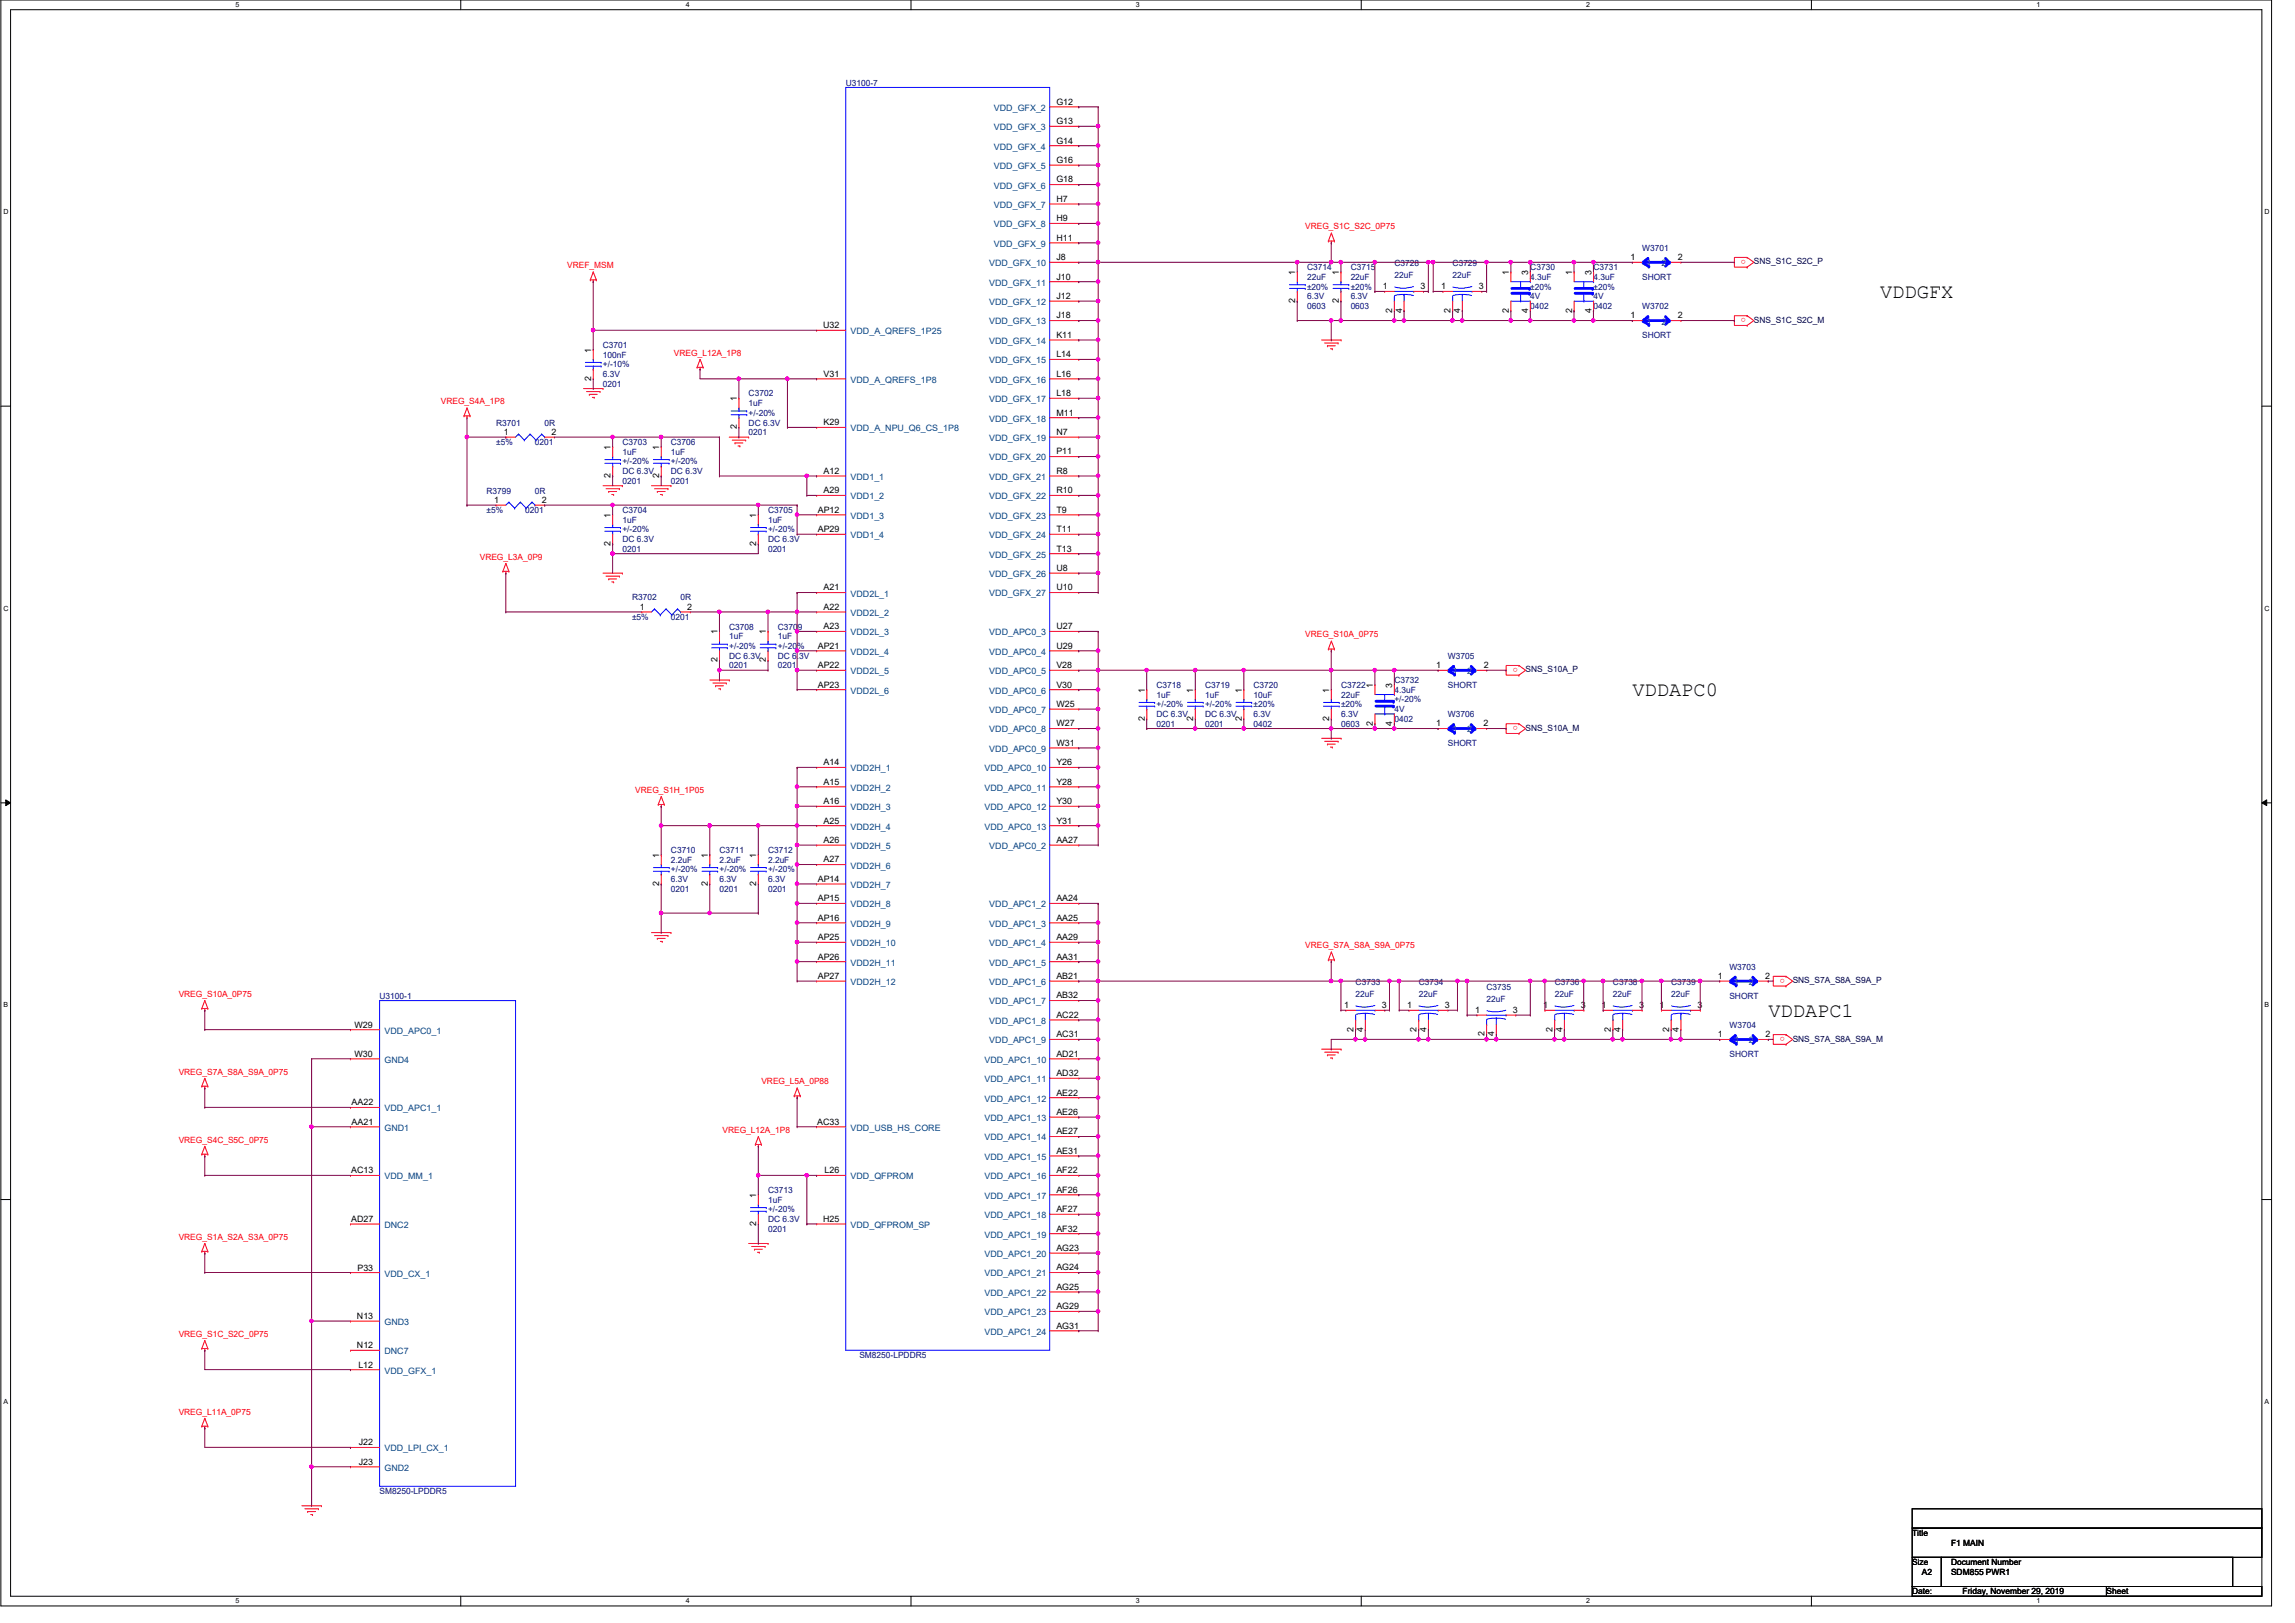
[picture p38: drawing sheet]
<svg xmlns="http://www.w3.org/2000/svg" width="420mm" height="297mm" viewBox="0 0 420 297" stroke-linecap="round" stroke-linejoin="round" font-family="sans-serif">
<defs><g id="words">
<g font-size="3.7">
<text x="344.2" y="54.6">VDDGFX</text>
<text x="298.9" y="127.5">VDDAPC0</text>
<text x="323.8" y="186.1">VDDAPC1</text>
</g>
<g font-size="1.6" fill="#000080">
<text x="154.8" y="15.7">U3100-7</text>
<text x="300.6" y="45.9">W3701</text>
<text x="239.3" y="49.4">C3714</text>
<text x="239.3" y="51.2">22uF</text>
<text x="239.3" y="53">±20%</text>
<text x="247.3" y="49.4">C3715</text>
<text x="247.3" y="51.2">22uF</text>
<text x="247.3" y="53">±20%</text>
<text x="255.3" y="48.7">C3728</text>
<text x="255.3" y="50.9">22uF</text>
<text x="265.9" y="48.7">C3729</text>
<text x="265.9" y="50.9">22uF</text>
<text x="280.2" y="49.4">C3730</text>
<text x="280.2" y="51.2">4.3uF</text>
<text x="280.2" y="53">±20%</text>
<text x="291.7" y="49.4">C3731</text>
<text x="291.7" y="51.2">4.3uF</text>
<text x="291.7" y="53">±20%</text>
<text x="300.6" y="51.2">SHORT</text>
<text x="239.3" y="56.6">0603</text>
<text x="239.3" y="54.8">6.3V</text>
<text x="247.3" y="56.6">0603</text>
<text x="247.3" y="54.8">6.3V</text>
<text x="280.2" y="56.6">0402</text>
<text x="280.2" y="54.8">4V</text>
<text x="291.7" y="56.6">0402</text>
<text x="291.7" y="54.8">4V</text>
<text x="300.6" y="56.6">W3702</text>
<text x="110.4" y="63.7">C3701</text>
<text x="110.4" y="65.4">100nF</text>
<text x="300.6" y="61.9">SHORT</text>
<text x="110.4" y="70.8">0201</text>
<text x="110.4" y="69">6.3V</text>
<text x="110.4" y="67.2">+/-10%</text>
<text x="90.8" y="77.9">R3701</text>
<text x="99.7" y="77.9">0R</text>
<text x="137.1" y="72.6">C3702</text>
<text x="137.1" y="74.3">1uF</text>
<text x="137.1" y="77.9">DC 6.3V</text>
<text x="137.1" y="76.1">+/-20%</text>
<text x="90.8" y="81.4">±5%</text>
<text x="97.9" y="81.4">0201</text>
<text x="113.9" y="81.4">C3703</text>
<text x="113.9" y="83.2">1uF</text>
<text x="122.8" y="81.4">C3706</text>
<text x="122.8" y="83.2">1uF</text>
<text x="137.1" y="79.7">0201</text>
<text x="113.9" y="88.6">0201</text>
<text x="113.9" y="86.8">DC 6.3V</text>
<text x="113.9" y="85">+/-20%</text>
<text x="122.8" y="88.6">0201</text>
<text x="122.8" y="86.8">DC 6.3V</text>
<text x="122.8" y="85">+/-20%</text>
<text x="89.1" y="90.3">R3799</text>
<text x="89.1" y="93.9">±5%</text>
<text x="96.2" y="93.9">0201</text>
<text x="97.9" y="90.3">0R</text>
<text x="113.9" y="93.9">C3704</text>
<text x="113.9" y="95.7">1uF</text>
<text x="140.6" y="93.9">C3705</text>
<text x="140.6" y="95.7">1uF</text>
<text x="113.9" y="101">0201</text>
<text x="113.9" y="99.2">DC 6.3V</text>
<text x="113.9" y="97.4">+/-20%</text>
<text x="140.6" y="101">0201</text>
<text x="140.6" y="99.2">DC 6.3V</text>
<text x="140.6" y="97.4">+/-20%</text>
<text x="115.7" y="109.9">R3702</text>
<text x="115.7" y="113.4">±5%</text>
<text x="122.8" y="113.4">0201</text>
<text x="124.6" y="109.9">0R</text>
<text x="133.5" y="115.2">C3708</text>
<text x="133.5" y="117">1uF</text>
<text x="133.5" y="118.8">+/-20%</text>
<text x="142.4" y="115.2">C3709</text>
<text x="142.4" y="117">1uF</text>
<text x="142.4" y="118.8">+/-20%</text>
<text x="133.5" y="122.3">0201</text>
<text x="133.5" y="120.6">DC 6.3V</text>
<text x="142.4" y="122.3">0201</text>
<text x="142.4" y="120.6">DC 6.3V</text>
<text x="211.7" y="125.9">C3718</text>
<text x="220.6" y="125.9">C3719</text>
<text x="229.5" y="125.9">C3720</text>
<text x="245.5" y="125.9">C3722</text>
<text x="255.3" y="125">C3732</text>
<text x="265.1" y="120.6">W3705</text>
<text x="265.1" y="125.9">SHORT</text>
<text x="211.7" y="127.7">1uF</text>
<text x="211.7" y="131.2">DC 6.3V</text>
<text x="211.7" y="129.4">+/-20%</text>
<text x="220.6" y="127.7">1uF</text>
<text x="220.6" y="131.2">DC 6.3V</text>
<text x="220.6" y="129.4">+/-20%</text>
<text x="229.5" y="127.7">10uF</text>
<text x="229.5" y="131.2">6.3V</text>
<text x="229.5" y="129.4">±20%</text>
<text x="245.5" y="127.7">22uF</text>
<text x="245.5" y="131.2">6.3V</text>
<text x="245.5" y="129.5">±20%</text>
<text x="255.3" y="126.8">4.3uF</text>
<text x="255.3" y="130.3">4V</text>
<text x="255.3" y="128.6">+/-20%</text>
<text x="265.1" y="131.2">W3706</text>
<text x="211.7" y="133">0201</text>
<text x="220.6" y="133">0201</text>
<text x="229.5" y="133">0402</text>
<text x="245.5" y="133">0603</text>
<text x="255.3" y="132.1">0402</text>
<text x="265.1" y="136.6">SHORT</text>
<text x="122.8" y="156.1">C3710</text>
<text x="122.8" y="157.9">2.2uF</text>
<text x="122.8" y="161.5">6.3V</text>
<text x="122.8" y="159.7">+/-20%</text>
<text x="131.7" y="156.1">C3711</text>
<text x="131.7" y="157.9">2.2uF</text>
<text x="131.7" y="161.5">6.3V</text>
<text x="131.7" y="159.7">+/-20%</text>
<text x="140.6" y="156.1">C3712</text>
<text x="140.6" y="157.9">2.2uF</text>
<text x="140.6" y="161.4">6.3V</text>
<text x="140.6" y="159.7">+/-20%</text>
<text x="122.8" y="163.2">0201</text>
<text x="131.7" y="163.2">0201</text>
<text x="140.6" y="163.2">0201</text>
<text x="316.6" y="177.4">W3703</text>
<text x="69.5" y="182.8">U3100-1</text>
<text x="248.2" y="180.3">C3733</text>
<text x="248.2" y="182.5">22uF</text>
<text x="259.7" y="180.3">C3734</text>
<text x="259.7" y="182.5">22uF</text>
<text x="272.2" y="181.2">C3735</text>
<text x="272.2" y="183.3">22uF</text>
<text x="284.6" y="180.3">C3736</text>
<text x="284.6" y="182.5">22uF</text>
<text x="295.3" y="180.3">C3738</text>
<text x="295.3" y="182.4">22uF</text>
<text x="306" y="180.3">C3739</text>
<text x="306" y="182.4">22uF</text>
<text x="316.6" y="182.8">SHORT</text>
<text x="316.6" y="188.1">W3704</text>
<text x="316.6" y="193.5">SHORT</text>
<text x="140.6" y="218.3">C3713</text>
<text x="140.6" y="220.1">1uF</text>
<text x="140.6" y="221.9">+/-20%</text>
<text x="140.6" y="225.5">0201</text>
<text x="140.6" y="223.7">DC 6.3V</text>
<text x="157.3" y="248.6">SM8250-LPDDR5</text>
<text x="69.5" y="273.5">SM8250-LPDDR5</text>
</g>
<g font-size="1.6" fill="#004080">
<text x="182" y="23.8">VDD_GFX_3</text>
<text x="182" y="20.3">VDD_GFX_2</text>
<text x="182" y="27.4">VDD_GFX_4</text>
<text x="182" y="34.5">VDD_GFX_6</text>
<text x="182" y="30.9">VDD_GFX_5</text>
<text x="182" y="41.6">VDD_GFX_8</text>
<text x="182" y="38.1">VDD_GFX_7</text>
<text x="182" y="45.2">VDD_GFX_9</text>
<text x="181.1" y="52.3">VDD_GFX_11</text>
<text x="181.1" y="48.7">VDD_GFX_10</text>
<text x="301.5" y="48.7">1</text>
<text x="304.2" y="48.7">2</text>
<text x="181.1" y="59.4">VDD_GFX_13</text>
<text x="181.1" y="55.8">VDD_GFX_12</text>
<text x="301.5" y="59.4">1</text>
<text x="304.2" y="59.4">2</text>
<text x="155.7" y="61.2">VDD_A_QREFS_1P25</text>
<text x="181.1" y="62.9">VDD_GFX_14</text>
<text x="155.7" y="70.1">VDD_A_QREFS_1P8</text>
<text x="181.1" y="70.1">VDD_GFX_16</text>
<text x="181.1" y="66.5">VDD_GFX_15</text>
<text x="181.1" y="77.2">VDD_GFX_18</text>
<text x="181.1" y="73.6">VDD_GFX_17</text>
<text x="155.7" y="78.9">VDD_A_NPU_Q6_CS_1P8</text>
<text x="181.1" y="80.7">VDD_GFX_19</text>
<text x="155.7" y="87.8">VDD1_1</text>
<text x="181.1" y="87.8">VDD_GFX_21</text>
<text x="181.1" y="84.3">VDD_GFX_20</text>
<text x="155.7" y="94.9">VDD1_3</text>
<text x="155.7" y="91.4">VDD1_2</text>
<text x="181.1" y="94.9">VDD_GFX_23</text>
<text x="181.1" y="91.4">VDD_GFX_22</text>
<text x="155.7" y="98.5">VDD1_4</text>
<text x="181.1" y="98.5">VDD_GFX_24</text>
<text x="181.1" y="105.6">VDD_GFX_26</text>
<text x="181.1" y="102.1">VDD_GFX_25</text>
<text x="155.7" y="112.7">VDD2L_2</text>
<text x="155.7" y="109.2">VDD2L_1</text>
<text x="181.1" y="109.2">VDD_GFX_27</text>
<text x="155.7" y="119.8">VDD2L_4</text>
<text x="155.7" y="116.3">VDD2L_3</text>
<text x="181.1" y="119.8">VDD_APC0_4</text>
<text x="181.1" y="116.3">VDD_APC0_3</text>
<text x="155.7" y="123.4">VDD2L_5</text>
<text x="181.1" y="123.4">VDD_APC0_5</text>
<text x="266" y="123.4">1</text>
<text x="268.6" y="123.4">2</text>
<text x="155.7" y="126.9">VDD2L_6</text>
<text x="181.1" y="130.5">VDD_APC0_7</text>
<text x="181.1" y="126.9">VDD_APC0_6</text>
<text x="181.1" y="137.6">VDD_APC0_9</text>
<text x="181.1" y="134.1">VDD_APC0_8</text>
<text x="265.9" y="134.1">1</text>
<text x="268.6" y="134.1">2</text>
<text x="155.7" y="141.2">VDD2H_1</text>
<text x="180.2" y="141.2">VDD_APC0_10</text>
<text x="155.7" y="148.3">VDD2H_3</text>
<text x="155.7" y="144.7">VDD2H_2</text>
<text x="180.2" y="148.3">VDD_APC0_12</text>
<text x="180.2" y="144.7">VDD_APC0_11</text>
<text x="155.7" y="155.4">VDD2H_5</text>
<text x="155.7" y="151.8">VDD2H_4</text>
<text x="180.2" y="151.8">VDD_APC0_13</text>
<text x="181.1" y="155.4">VDD_APC0_2</text>
<text x="155.7" y="159">VDD2H_6</text>
<text x="155.7" y="166.1">VDD2H_8</text>
<text x="155.7" y="162.5">VDD2H_7</text>
<text x="181.1" y="166.1">VDD_APC1_2</text>
<text x="155.7" y="173.2">VDD2H_10</text>
<text x="155.7" y="169.6">VDD2H_9</text>
<text x="181.1" y="173.2">VDD_APC1_4</text>
<text x="181.1" y="169.6">VDD_APC1_3</text>
<text x="155.7" y="176.7">VDD2H_11</text>
<text x="181.1" y="176.7">VDD_APC1_5</text>
<text x="155.7" y="180.3">VDD2H_12</text>
<text x="181.1" y="183.8">VDD_APC1_7</text>
<text x="181.1" y="180.3">VDD_APC1_6</text>
<text x="317.5" y="180.3">1</text>
<text x="320.2" y="180.3">2</text>
<text x="70.4" y="189.2">VDD_APC0_1</text>
<text x="181.1" y="190.9">VDD_APC1_9</text>
<text x="181.1" y="187.4">VDD_APC1_8</text>
<text x="317.5" y="191">1</text>
<text x="320.2" y="191">2</text>
<text x="70.4" y="194.5">GND4</text>
<text x="180.2" y="194.5">VDD_APC1_10</text>
<text x="70.4" y="203.4">VDD_APC1_1</text>
<text x="180.2" y="201.6">VDD_APC1_12</text>
<text x="180.2" y="198.1">VDD_APC1_11</text>
<text x="70.4" y="207">GND1</text>
<text x="155.7" y="207">VDD_USB_HS_CORE</text>
<text x="180.2" y="208.7">VDD_APC1_14</text>
<text x="180.2" y="205.2">VDD_APC1_13</text>
<text x="70.4" y="215.8">VDD_MM_1</text>
<text x="155.7" y="215.8">VDD_QFPROM</text>
<text x="180.2" y="215.8">VDD_APC1_16</text>
<text x="180.2" y="212.3">VDD_APC1_15</text>
<text x="180.2" y="219.4">VDD_APC1_17</text>
<text x="70.4" y="224.7">DNC2</text>
<text x="155.7" y="224.7">VDD_QFPROM_SP</text>
<text x="180.2" y="226.5">VDD_APC1_19</text>
<text x="180.2" y="222.9">VDD_APC1_18</text>
<text x="70.4" y="233.6">VDD_CX_1</text>
<text x="180.2" y="233.6">VDD_APC1_21</text>
<text x="180.2" y="230.1">VDD_APC1_20</text>
<text x="180.2" y="237.2">VDD_APC1_22</text>
<text x="70.4" y="242.5">GND3</text>
<text x="180.2" y="244.3">VDD_APC1_24</text>
<text x="180.2" y="240.7">VDD_APC1_23</text>
<text x="70.4" y="251.4">VDD_GFX_1</text>
<text x="70.4" y="247.9">DNC7</text>
<text x="70.4" y="269.2">GND2</text>
<text x="70.4" y="265.6">VDD_LPI_CX_1</text>
</g>
<g font-size="1.6">
<text x="193.4" y="22.7">G13</text>
<text x="193.4" y="19.2">G12</text>
<text x="193.4" y="29.8">G16</text>
<text x="193.4" y="26.3">G14</text>
<text x="193.4" y="33.4">G18</text>
<text x="193.4" y="40.5">H9</text>
<text x="193.4" y="37">H7</text>
<text x="193.4" y="47.6">J8</text>
<text x="193.4" y="44.1">H11</text>
<text x="298.5" y="47.6">1</text>
<text x="307.2" y="47.6">2</text>
<text x="193.4" y="51.2">J10</text>
<text x="237.1" y="50.3" transform="rotate(-90 237.1 50.3)">1</text>
<text x="245.1" y="50.3" transform="rotate(-90 245.1 50.3)">1</text>
<text x="253.2" y="53">1</text>
<text x="260.1" y="53">3</text>
<text x="263.8" y="53">1</text>
<text x="270.7" y="53">3</text>
<text x="276.2" y="50.3" transform="rotate(-90 276.2 50.3)">1</text>
<text x="279.8" y="50.3" transform="rotate(-90 279.8 50.3)">3</text>
<text x="287.8" y="50.3" transform="rotate(-90 287.8 50.3)">1</text>
<text x="291.4" y="50.3" transform="rotate(-90 291.4 50.3)">3</text>
<text x="193.4" y="58.3">J18</text>
<text x="193.4" y="54.7">J12</text>
<text x="237.1" y="55.5" transform="rotate(-90 237.1 55.5)">2</text>
<text x="245.1" y="55.5" transform="rotate(-90 245.1 55.5)">2</text>
<text x="254.9" y="57.2" transform="rotate(-90 254.9 57.2)">2</text>
<text x="256.7" y="57.2" transform="rotate(-90 256.7 57.2)">4</text>
<text x="265.6" y="57.2" transform="rotate(-90 265.6 57.2)">2</text>
<text x="267.3" y="57.2" transform="rotate(-90 267.3 57.2)">4</text>
<text x="276.2" y="57.2" transform="rotate(-90 276.2 57.2)">2</text>
<text x="279.8" y="57.2" transform="rotate(-90 279.8 57.2)">4</text>
<text x="287.8" y="57.2" transform="rotate(-90 287.8 57.2)">2</text>
<text x="291.4" y="57.2" transform="rotate(-90 291.4 57.2)">4</text>
<text x="298.5" y="58.3">1</text>
<text x="307.2" y="58.3">2</text>
<text x="108.2" y="64.6" transform="rotate(-90 108.2 64.6)">1</text>
<text x="150.7" y="60.1">U32</text>
<text x="193.4" y="65.4">L14</text>
<text x="193.4" y="61.8">K11</text>
<text x="108.2" y="69.7" transform="rotate(-90 108.2 69.7)">2</text>
<text x="150.8" y="69">V31</text>
<text x="193.4" y="69">L16</text>
<text x="134.9" y="73.4" transform="rotate(-90 134.9 73.4)">1</text>
<text x="150.8" y="77.8">K29</text>
<text x="193.4" y="76.1">M11</text>
<text x="193.4" y="72.5">L18</text>
<text x="92.3" y="79.6">1</text>
<text x="100.9" y="79.6">2</text>
<text x="111.8" y="82.3" transform="rotate(-90 111.8 82.3)">1</text>
<text x="120.7" y="82.3" transform="rotate(-90 120.7 82.3)">1</text>
<text x="134.9" y="78.6" transform="rotate(-90 134.9 78.6)">2</text>
<text x="193.4" y="83.2">P11</text>
<text x="193.4" y="79.6">N7</text>
<text x="111.8" y="87.5" transform="rotate(-90 111.8 87.5)">2</text>
<text x="120.7" y="87.5" transform="rotate(-90 120.7 87.5)">2</text>
<text x="150.8" y="86.7">A12</text>
<text x="193.4" y="86.7">R8</text>
<text x="90.5" y="92.1">1</text>
<text x="99.2" y="92.1">2</text>
<text x="111.8" y="94.8" transform="rotate(-90 111.8 94.8)">1</text>
<text x="138.4" y="94.8" transform="rotate(-90 138.4 94.8)">1</text>
<text x="149.7" y="93.8">AP12</text>
<text x="150.8" y="90.3">A29</text>
<text x="193.4" y="93.8">T9</text>
<text x="193.4" y="90.3">R10</text>
<text x="111.8" y="99.9" transform="rotate(-90 111.8 99.9)">2</text>
<text x="138.4" y="99.9" transform="rotate(-90 138.4 99.9)">2</text>
<text x="149.7" y="97.4">AP29</text>
<text x="193.4" y="101">T13</text>
<text x="193.4" y="97.4">T11</text>
<text x="193.4" y="104.5">U8</text>
<text x="117.2" y="111.6">1</text>
<text x="125.8" y="111.6">2</text>
<text x="150.8" y="111.6">A22</text>
<text x="150.8" y="108.1">A21</text>
<text x="193.4" y="108.1">U10</text>
<text x="131.3" y="116.1" transform="rotate(-90 131.3 116.1)">1</text>
<text x="140.2" y="116.1" transform="rotate(-90 140.2 116.1)">1</text>
<text x="149.7" y="118.7">AP21</text>
<text x="150.8" y="115.2">A23</text>
<text x="193.4" y="118.7">U29</text>
<text x="193.4" y="115.2">U27</text>
<text x="131.3" y="121.2" transform="rotate(-90 131.3 121.2)">2</text>
<text x="140.2" y="121.2" transform="rotate(-90 140.2 121.2)">2</text>
<text x="149.7" y="125.8">AP23</text>
<text x="149.7" y="122.3">AP22</text>
<text x="193.4" y="125.8">V30</text>
<text x="193.4" y="122.3">V28</text>
<text x="251.3" y="125.9" transform="rotate(-90 251.3 125.9)">1</text>
<text x="254.9" y="125.9" transform="rotate(-90 254.9 125.9)">3</text>
<text x="262.9" y="122.3">1</text>
<text x="271.6" y="122.3">2</text>
<text x="193.4" y="129.4">W25</text>
<text x="209.6" y="131.9" transform="rotate(-90 209.6 131.9)">2</text>
<text x="209.6" y="126.8" transform="rotate(-90 209.6 126.8)">1</text>
<text x="218.5" y="131.9" transform="rotate(-90 218.5 131.9)">2</text>
<text x="218.5" y="126.8" transform="rotate(-90 218.5 126.8)">1</text>
<text x="227.3" y="131.9" transform="rotate(-90 227.3 131.9)">2</text>
<text x="227.3" y="126.8" transform="rotate(-90 227.3 126.8)">1</text>
<text x="243.4" y="131.9" transform="rotate(-90 243.4 131.9)">2</text>
<text x="243.4" y="126.8" transform="rotate(-90 243.4 126.8)">1</text>
<text x="193.4" y="136.5">W31</text>
<text x="193.4" y="133">W27</text>
<text x="251.3" y="132.8" transform="rotate(-90 251.3 132.8)">2</text>
<text x="254.9" y="132.8" transform="rotate(-90 254.9 132.8)">4</text>
<text x="262.9" y="133">1</text>
<text x="271.6" y="133">2</text>
<text x="150.8" y="143.6">A15</text>
<text x="150.8" y="140.1">A14</text>
<text x="193.4" y="143.6">Y28</text>
<text x="193.4" y="140.1">Y26</text>
<text x="150.8" y="147.2">A16</text>
<text x="193.4" y="147.2">Y30</text>
<text x="150.8" y="154.3">A26</text>
<text x="150.8" y="150.7">A25</text>
<text x="193.4" y="154.3">AA27</text>
<text x="193.4" y="150.7">Y31</text>
<text x="120.7" y="157" transform="rotate(-90 120.7 157)">1</text>
<text x="129.6" y="157" transform="rotate(-90 129.6 157)">1</text>
<text x="138.4" y="157" transform="rotate(-90 138.4 157)">1</text>
<text x="149.7" y="161.4">AP14</text>
<text x="150.8" y="157.9">A27</text>
<text x="120.7" y="162.1" transform="rotate(-90 120.7 162.1)">2</text>
<text x="129.6" y="162.1" transform="rotate(-90 129.6 162.1)">2</text>
<text x="138.4" y="162.1" transform="rotate(-90 138.4 162.1)">2</text>
<text x="149.7" y="165">AP15</text>
<text x="193.4" y="165">AA24</text>
<text x="149.7" y="172.1">AP25</text>
<text x="149.7" y="168.5">AP16</text>
<text x="193.4" y="172.1">AA29</text>
<text x="193.4" y="168.5">AA25</text>
<text x="149.7" y="179.2">AP27</text>
<text x="149.7" y="175.6">AP26</text>
<text x="193.4" y="179.2">AB21</text>
<text x="193.4" y="175.6">AA31</text>
<text x="314.5" y="179.2">1</text>
<text x="323.2" y="179.2">2</text>
<text x="193.4" y="182.7">AB32</text>
<text x="246.1" y="184.5">1</text>
<text x="253" y="184.5">3</text>
<text x="257.6" y="184.5">1</text>
<text x="264.5" y="184.5">3</text>
<text x="270" y="185.4">1</text>
<text x="276.9" y="185.4">3</text>
<text x="282.5" y="184.5">1</text>
<text x="289.4" y="184.5">3</text>
<text x="293.2" y="184.5">1</text>
<text x="300.1" y="184.5">3</text>
<text x="303.8" y="184.5">1</text>
<text x="310.7" y="184.5">3</text>
<text x="64.9" y="188.1">W29</text>
<text x="193.4" y="189.8">AC31</text>
<text x="193.4" y="186.3">AC22</text>
<text x="247.8" y="188.8" transform="rotate(-90 247.8 188.8)">2</text>
<text x="249.6" y="188.8" transform="rotate(-90 249.6 188.8)">4</text>
<text x="259.4" y="188.8" transform="rotate(-90 259.4 188.8)">2</text>
<text x="261.1" y="188.8" transform="rotate(-90 261.1 188.8)">4</text>
<text x="271.8" y="189.7" transform="rotate(-90 271.8 189.7)">2</text>
<text x="273.6" y="189.7" transform="rotate(-90 273.6 189.7)">4</text>
<text x="284.2" y="188.8" transform="rotate(-90 284.2 188.8)">2</text>
<text x="286" y="188.8" transform="rotate(-90 286 188.8)">4</text>
<text x="294.9" y="188.8" transform="rotate(-90 294.9 188.8)">2</text>
<text x="296.7" y="188.8" transform="rotate(-90 296.7 188.8)">4</text>
<text x="305.6" y="188.8" transform="rotate(-90 305.6 188.8)">2</text>
<text x="307.4" y="188.8" transform="rotate(-90 307.4 188.8)">4</text>
<text x="314.5" y="189.9">1</text>
<text x="323.2" y="189.9">2</text>
<text x="64.9" y="193.4">W30</text>
<text x="193.4" y="197">AD32</text>
<text x="193.4" y="193.4">AD21</text>
<text x="64.4" y="202.3">AA22</text>
<text x="193.4" y="200.5">AE22</text>
<text x="64.4" y="205.9">AA21</text>
<text x="149.6" y="205.9">AC33</text>
<text x="193.4" y="207.6">AE27</text>
<text x="193.4" y="204.1">AE26</text>
<text x="64.3" y="214.7">AC13</text>
<text x="150.9" y="214.7">L26</text>
<text x="193.4" y="214.7">AF22</text>
<text x="193.4" y="211.2">AE31</text>
<text x="138.5" y="219.2" transform="rotate(-90 138.5 219.2)">1</text>
<text x="193.4" y="221.8">AF27</text>
<text x="193.4" y="218.3">AF26</text>
<text x="64.3" y="223.6">AD27</text>
<text x="138.5" y="224.4" transform="rotate(-90 138.5 224.4)">2</text>
<text x="150.7" y="223.6">H25</text>
<text x="193.4" y="225.4">AF32</text>
<text x="65.4" y="232.5">P33</text>
<text x="193.4" y="232.5">AG24</text>
<text x="193.4" y="229">AG23</text>
<text x="193.4" y="239.6">AG29</text>
<text x="193.4" y="236.1">AG25</text>
<text x="65.3" y="241.4">N13</text>
<text x="193.4" y="243.2">AG31</text>
<text x="65.3" y="246.8">N12</text>
<text x="65.6" y="250.3">L12</text>
<text x="65.7" y="268.1">J23</text>
<text x="65.7" y="264.5">J22</text>
<text x="350.1" y="281.1">Title</text>
<text x="350.1" y="286.5">Size</text>
<text x="357.2" y="286.5">Document Number</text>
<text x="357.2" y="282.9">F1 MAIN</text>
<text x="350.1" y="291.8">Date:</text>
<text x="351.9" y="288.2">A2</text>
<text x="357.2" y="288.2">SDM855 PWR1</text>
<text x="359.3" y="291.8">Friday, November 29, 2019</text>
<text x="385.6" y="291.8">Sheet</text>
</g>
<g font-size="1.6" fill="#f00">
<text x="239" y="42">VREG_S1C_S2C_0P75</text>
<text x="319.6" y="47.6" transform="rotate(180 319.6 47.6)">o</text>
<text x="103.8" y="49.1">VREF_MSM</text>
<text x="319.6" y="58.2" transform="rotate(180 319.6 58.2)">o</text>
<text x="123.4" y="65.1">VREG_L12A_1P8</text>
<text x="80.7" y="74">VREG_S4A_1P8</text>
<text x="87.8" y="102.4">VREG_L3A_0P9</text>
<text x="239" y="116.7">VREG_S10A_0P75</text>
<text x="277.9" y="122.3" transform="rotate(180 277.9 122.3)">o</text>
<text x="277.9" y="132.9" transform="rotate(180 277.9 132.9)">o</text>
<text x="116.3" y="145.1">VREG_S1H_1P05</text>
<text x="239" y="173.6">VREG_S7A_S8A_S9A_0P75</text>
<text x="326.8" y="179.2" transform="rotate(180 326.8 179.2)">o</text>
<text x="32.7" y="182.5">VREG_S10A_0P75</text>
<text x="326.8" y="189.8" transform="rotate(180 326.8 189.8)">o</text>
<text x="32.7" y="196.7">VREG_S7A_S8A_S9A_0P75</text>
<text x="139.4" y="198.5">VREG_L5A_0P88</text>
<text x="32.7" y="209.1">VREG_S4C_S5C_0P75</text>
<text x="132.3" y="207.3">VREG_L12A_1P8</text>
<text x="32.7" y="226.9">VREG_S1A_S2A_S3A_0P75</text>
<text x="32.7" y="244.7">VREG_S1C_S2C_0P75</text>
<text x="32.7" y="258.9">VREG_L11A_0P75</text>
</g>
<g font-size="1.6" fill="#000040">
<text x="321.1" y="48.4">SNS_S1C_S2C_P</text>
<text x="321.1" y="59.1">SNS_S1C_S2C_M</text>
<text x="279.3" y="123.1">SNS_S10A_P</text>
<text x="279.3" y="133.7">SNS_S10A_M</text>
<text x="328.2" y="180">SNS_S7A_S8A_S9A_P</text>
<text x="328.2" y="190.6">SNS_S7A_S8A_S9A_M</text>
</g>
<g font-size="1.3">
<text x="43.1" y="1.3">5</text>
<text x="125.5" y="1.3">4</text>
<text x="208" y="1.3">3</text>
<text x="290.4" y="1.3">2</text>
<text x="372.8" y="1.3">1</text>
<text x=".6" y="39.2">D</text>
<text x="414.6" y="39.2">D</text>
<text x=".6" y="111.8">C</text>
<text x="414.6" y="111.8">C</text>
<text x=".6" y="184.4">B</text>
<text x="414.6" y="184.4">B</text>
<text x=".6" y="257">A</text>
<text x="414.6" y="257">A</text>
<text x="43.1" y="293.5">5</text>
<text x="125.5" y="293.5">4</text>
<text x="208" y="293.5">3</text>
<text x="290.4" y="293.5">2</text>
<text x="372.8" y="293.5">1</text>
</g>
</g></defs>
<path d="M.2 0h415.7v293.9h-415.7zM1.9 1.8h412.2v290.3h-412.2z" fill="none" stroke="#000" stroke-width=".18"/>
<g fill="#fff">
<path d="M43.1 .2h.7v1.4h-.7z"/>
<path d="M43.1 292.3h.7v1.4h-.7z"/>
</g>
<path d="M84.4 0v1.8M84.4 292.1v1.8" fill="none" stroke="#000" stroke-width=".18"/>
<g fill="#fff">
<path d="M125.5 .2h.7v1.4h-.7z"/>
<path d="M125.5 292.3h.7v1.4h-.7z"/>
</g>
<path d="M166.8 0v1.8M166.8 292.1v1.8" fill="none" stroke="#000" stroke-width=".18"/>
<g fill="#fff">
<path d="M208 .2h.6v1.4h-.6z"/>
<path d="M208 292.3h.6v1.4h-.6z"/>
</g>
<path d="M249.2 0v1.8M249.2 292.1v1.8" fill="none" stroke="#000" stroke-width=".18"/>
<g fill="#fff">
<path d="M290.4 .2h.7v1.4h-.7z"/>
<path d="M290.4 292.3h.7v1.4h-.7z"/>
</g>
<path d="M331.6 0v1.8M331.6 292.1v1.8" fill="none" stroke="#000" stroke-width=".18"/>
<g fill="#fff">
<path d="M372.8 .2h.7v1.4h-.7z"/>
<path d="M372.8 292.3h.7v1.4h-.7z"/>
<path d="M.6 38.1h.9v1.4h-.9z"/>
<path d="M414.6 38.1h.8v1.4h-.8z"/>
<path d="M.6 110.6h.9v1.4h-.9z"/>
<path d="M414.6 110.6h.8v1.4h-.8z"/>
</g>
<path d="M.2 74.3h1.7M414.1 74.3h1.8" fill="none" stroke="#000" stroke-width=".18"/>
<g fill="#fff">
<path d="M.6 183.2h.8v1.4h-.8z"/>
<path d="M414.6 183.2h.8v1.4h-.8z"/>
</g>
<path d="M.2 146.9h1.7M1 146.4l.9 .5-.9 .5zM414.1 146.9l.9-.5v1zM414.1 146.9h1.8" fill="none" stroke="#000" stroke-width=".18"/>
<path d="M1 146.4l.9 .5-.9 .5zM414.1 146.9l.9-.5v1z" fill="#000"/>
<g fill="#fff">
<path d="M.6 255.8h.8v1.4h-.8z"/>
<path d="M414.6 255.8h.8v1.4h-.8z"/>
</g>
<path d="M.2 219.5h1.7M414.1 219.5h1.8M350.1 276.1h64v3.6h-64zM350.1 279.7h64v5.3h-64zM350.1 285h5.3v5.4h-5.3zM350.1 290.4h35.5v1.7h-35.5zM355.4 285h53.4v5.4h-53.4zM385.6 290.4h28.5v1.7h-28.5z" fill="none" stroke="#000" stroke-width=".18"/>
<g fill="none" stroke="#f00" stroke-width=".18">
<path d="M108.1 51.2h.1M108.1 51.2h1.1M108.6 51.6h.1M108.6 49.8h.1M108.6 51.2v.4M108.6 49.8l.6 1.4M108.6 49.8l-.5 1.4M109.2 51.2h.1M243.2 44.1h.1M243.2 44.1h1.1M243.7 44.4h.1M243.7 42.7h.1"/>
<path d="M243.7 44.1v.3M243.7 42.7l.6 1.4M243.7 42.7l-.5 1.4M244.3 44.1h.1M319.9 59.6h.1M319.9 57.8h.1M319.9 57.8h-2.4v1.8h2.4M319.9 57.8l1.2 .9-1.2 .9M319.9 48.9h.1M319.9 47.1h.1M319.9 47.1h-2.4v1.8h2.4M319.9 47.1l1.2 .9-1.2 .9"/>
<path d="M85 76.1h.1M85 76.1h1.1M85.5 76.5h.1M85.5 74.7h.1M85.5 76.1v.4M85.5 74.7l.6 1.4M85.5 74.7l-.5 1.4M86.1 76.1h.1M106.8 71.1h3.6M107.4 71.7h2.4M107.9 72.2h.1M107.9 72.2h1.4"/>
<path d="M108.4 72.7h.4M108.8 72.7h.1M109.8 71.7h.1M110.4 71.1h.1M127.6 67.2h.1M127.6 67.2h1.1M128.2 67.6h.1M128.2 65.8h.1M128.2 67.2v.4M128.2 65.8l.5 1.4M128.2 65.8l-.6 1.4M128.7 67.2h.1"/>
<path d="M242 62.2h3.5M242.5 62.8h2.5M243 63.3h.1M243 63.3h1.5M243.6 63.8h.3M243.9 63.8h.1M245 62.8h.1M245.5 62.2h.1M110.4 88.9h3.5M110.9 89.4h2.5M111.5 90h.1M111.5 90h1.4"/>
<path d="M112 90.5h.3M112.3 90.5h.1M113.4 89.4h.1M113.9 88.9h.1M119.3 88.9h3.5M119.8 89.4h2.5M120.3 90h.1M120.3 90h1.5M120.9 90.5h.3M121.2 90.5h.1M122.3 89.4h.1M122.8 88.9h.1"/>
<path d="M133.5 80h3.6M134.1 80.6h2.4M134.6 81.1h.1M134.6 81.1h1.4M135.1 81.6h.4M135.5 81.6h.1M136.5 80.6h.1M137.1 80h.1M92.1 104.6h.1M92.1 104.6h1.1M92.6 104.9h.1M92.6 103.1h.1"/>
<path d="M92.6 104.6v.3M92.6 103.1l.6 1.5M92.6 103.1l-.5 1.5M93.2 104.6h.1M110.4 104.9h3.5M110.9 105.5h2.5M111.5 106h.1M111.5 106h1.4M112 106.5h.3M112.3 106.5h.1M113.4 105.5h.1M113.9 104.9h.1"/>
<path d="M243.2 118.8h.1M243.2 118.8h1.1M243.7 119.1h.1M243.7 117.3h.1M243.7 118.8v.3M243.7 117.3l.6 1.5M243.7 117.3l-.5 1.5M244.3 118.8h.1M130 124.5h3.5M130.5 125h2.5M131 125.5h.1M131 125.5h1.4"/>
<path d="M131.6 126.1h.3M131.9 126.1h.1M133 125h.1M133.5 124.5h.1M242 135.1h3.5M242.5 135.7h2.5M243 136.2h.1M243 136.2h1.5M243.6 136.7h.3M243.9 136.7h.1M245 135.7h.1M245.5 135.1h.1"/>
<path d="M278.1 134.2h.1M278.1 132.5h.1M278.1 132.5h-2.4v1.7h2.4M278.1 132.5l1.2 .8-1.2 .9M278.1 123.6h.1M278.1 121.8h.1M278.1 121.8h-2.4v1.8h2.4M278.1 121.8l1.2 .9-1.2 .9M120.5 147.2h.1M120.5 147.2h1.1M121.1 147.6h.1M121.1 145.8h.1"/>
<path d="M121.1 147.2v.4M121.1 145.8l.5 1.4M121.1 145.8l-.6 1.4M121.6 147.2h.1M119.3 170.7h3.5M119.8 171.2h2.5M120.3 171.7h.1M120.3 171.7h1.5M120.9 172.3h.3M121.2 172.3h.1M122.3 171.2h.1M122.8 170.7h.1"/>
<path d="M243.2 175.7h.1M243.2 175.7h1.1M243.7 176h.1M243.7 174.2h.1M243.7 175.7v.3M243.7 174.2l.6 1.5M243.7 174.2l-.5 1.5M244.3 175.7h.1M327 178.7h.1M327 178.7h-2.4v1.8h2.4M327 178.7l1.2 .9-1.2 .9M36.9 198.8h.1"/>
<path d="M36.9 198.8h1.1M36.9 184.6h.1M36.9 184.6h1.1M37.5 199.1h.1M37.5 197.4h.1M37.5 198.8v.3M37.5 197.4l.5 1.4M37.5 197.4l-.6 1.4M37.5 184.9h.1M37.5 183.1h.1M37.5 184.6v.3M37.5 183.1l.5 1.5"/>
<path d="M37.5 183.1l-.6 1.5M38 198.8h.1M38 184.6h.1M146 199.1h.1M146 199.1l.5 1.5M146 199.1l-.6 1.5M242 192h3.5M242.5 192.6h2.5M243 193.1h.1M243 193.1h1.5M243.6 193.6h.3M243.9 193.6h.1"/>
<path d="M245 192.6h.1M245.5 192h.1M327 191.1h.1M327 189.4h.1M327 189.4h-2.4v1.7h2.4M327 189.4l1.2 .8-1.2 .9M327 180.5h.1M36.9 211.2h.1M36.9 211.2h1.1M37.5 211.6h.1M37.5 209.8h.1M37.5 211.2v.4"/>
<path d="M37.5 209.8l.5 1.4M37.5 209.8l-.6 1.4M38 211.2h.1M138.3 209.5h.1M138.3 209.5h1.1M138.8 209.8h.1M138.8 208h.1M138.8 209.5v.3M138.8 208l.6 1.5M138.8 208l-.5 1.5M139.4 209.5h.1M145.4 200.6h.1"/>
<path d="M145.4 200.6h1.1M146 200.9h.1M146 200.6v.3M146.5 200.6h.1M36.9 229h.1M36.9 229h1.1M37.5 229.4h.1M37.5 227.6h.1M37.5 229v.4M37.5 227.6l.5 1.4M37.5 227.6l-.6 1.4M38 229h.1"/>
<path d="M137.1 227.6h3.5M137.6 228.1h2.5M138.1 228.6h.1M138.1 228.6h1.5M138.7 229.2h.3M139 229.2h.1M140.1 228.1h.1M140.6 227.6h.1M36.9 246.8h.1M36.9 246.8h1.1M37.5 259.6h.1M37.5 259.6l.5 1.4"/>
<path d="M37.5 259.6l-.6 1.4M37.5 247.1h.1M37.5 245.4h.1M37.5 246.8v.3M37.5 245.4l.5 1.4M37.5 245.4l-.6 1.4M38 246.8h.1M36.9 261h.1M36.9 261h1.1M37.5 261.4h.1M37.5 261v.4M38 261h.1"/>
<path d="M55.3 275.6h3.5M55.8 276.1h2.5M56.3 276.6h.1M56.3 276.6h1.5M56.9 277.2h.3M57.2 277.2h.1M58.3 276.1h.1M58.8 275.6h.1"/>
</g>
<path d="M320.9 189.5l.5 .6" fill="none" stroke="#00f" stroke-width=".51"/>
<circle cx="321.4" cy="190.1" r=".25" fill="#00f"/>
<path d="M321.6 190.2l-.7 .8" fill="none" stroke="#00f" stroke-width=".51"/>
<circle cx="321.6" cy="190.2" r=".25" fill="#00f"/>
<path d="M317.2 190.2h3.9" fill="none" stroke="#00f" stroke-width=".51"/>
<circle cx="321.1" cy="190.2" r=".25" fill="#00f"/>
<path d="M317.7 189.5l-.9 .7" fill="none" stroke="#00f" stroke-width=".51"/>
<circle cx="317.7" cy="189.5" r=".25" fill="#00f"/>
<path d="M316.8 190.4l1.1 .6" fill="none" stroke="#00f" stroke-width=".51"/>
<circle cx="317.9" cy="191" r=".25" fill="#00f"/>
<g fill="none" stroke="#f00" stroke-width=".18">
<path d="M135.3 78.2h.1M135.3 76.5v1.7M135.3 72.9h.1M135.3 72.9v1.8M112.2 87.1h.1M112.2 85.3v1.8M112.2 81.8h.1M112.2 81.8v1.8M246.4 184.9h.1M246.4 184.9h1.8M248.2 188.5h.1M248.2 186.7v1.8"/>
<path d="M250 188.5h.1M250 186.7v1.8M251.7 184.9h1.8M253.5 184.9h.1M314.9 190.2h.1M314.9 190.2h1.7M322 190.2h1.7M323.7 190.2h.1"/>
</g>
<g fill="none" stroke="#00f" stroke-width=".18">
<path d="M288.2 55.1h3.5M291.7 55.1h.1M133.8 75.2h2.9M133.8 75.9h2.9M135.3 74.7h.1M135.3 76.5h.1M135.3 74.7v.5M135.3 75.9v.6M136.7 75.2h.1M136.7 75.9h.1M110.7 84.1h2.9M110.7 84.8h2.9"/>
<path d="M112.2 83.6h.1M112.2 85.3h.1M112.2 83.6v.5M112.2 84.8v.5M113.6 84.1h.1M113.6 84.8h.1M248.2 186.7h.1M248.2 184.9h3.5M248.2 185.8v.9M248.2 185.7a7 7 0 0 1 3.5 0M250 185.5h.1M250 185.5v1.2"/>
<path d="M251.7 184a6.2 6.2 0 0 1-3.5 .1M251.7 184.9h.1"/>
</g>
<path d="M288.4 52.8h3.2" fill="none" stroke="#00f" stroke-width=".51"/>
<circle cx="291.6" cy="52.8" r=".25" fill="#00f"/>
<path d="M288.4 53.7h3.2" fill="none" stroke="#00f" stroke-width=".51"/>
<circle cx="291.6" cy="53.7" r=".25" fill="#00f"/>
<path d="M288.2 51.6h3.5M290 52.6h.1M290 55.1h.1M290 51.6v1M290 53.9v1.2M291.7 51.6h.1" fill="none" stroke="#00f" stroke-width=".18"/>
<path d="M288.2 56.9h.1M288.2 55.1v1.8M288.2 49.8h.1M288.2 49.8v1.8M291.7 56.9h.1M291.7 55.1v1.8M291.7 49.8h.1M291.7 49.8v1.8" fill="none" stroke="#f00" stroke-width=".18"/>
<path d="M304.9 47.3l.5 .5" fill="none" stroke="#00f" stroke-width=".51"/>
<circle cx="305.4" cy="47.8" r=".25" fill="#00f"/>
<path d="M305.6 48l-.7 .7" fill="none" stroke="#00f" stroke-width=".51"/>
<circle cx="305.6" cy="48" r=".25" fill="#00f"/>
<path d="M301.2 48h3.9" fill="none" stroke="#00f" stroke-width=".51"/>
<circle cx="305.1" cy="48" r=".25" fill="#00f"/>
<path d="M301.7 47.3l-.9 .7" fill="none" stroke="#00f" stroke-width=".51"/>
<circle cx="301.7" cy="47.3" r=".25" fill="#00f"/>
<path d="M300.8 48.2l1.1 .5" fill="none" stroke="#00f" stroke-width=".51"/>
<circle cx="301.9" cy="48.7" r=".25" fill="#00f"/>
<path d="M298.9 48h.1M298.9 48h1.7M306 48h1.7M307.7 48h.1M138.8 218.7h.1M138.8 218.7v1.8M138.8 224h.1M138.8 222.2v1.8" fill="none" stroke="#f00" stroke-width=".18"/>
<path d="M137.4 221h2.9M137.4 221.7h2.9M138.8 220.5h.1M138.8 222.2h.1M138.8 220.5v.5M138.8 221.7v.5M140.3 221h.1M140.3 221.7h.1" fill="none" stroke="#00f" stroke-width=".18"/>
<path d="M304.9 58l.5 .5" fill="none" stroke="#00f" stroke-width=".51"/>
<circle cx="305.4" cy="58.5" r=".25" fill="#00f"/>
<path d="M305.6 58.7l-.7 .7" fill="none" stroke="#00f" stroke-width=".51"/>
<circle cx="305.6" cy="58.7" r=".25" fill="#00f"/>
<path d="M301.2 58.7h3.9" fill="none" stroke="#00f" stroke-width=".51"/>
<circle cx="305.1" cy="58.7" r=".25" fill="#00f"/>
<path d="M301.7 58l-.9 .7" fill="none" stroke="#00f" stroke-width=".51"/>
<circle cx="301.7" cy="58" r=".25" fill="#00f"/>
<path d="M300.8 58.8l1.1 .6" fill="none" stroke="#00f" stroke-width=".51"/>
<circle cx="301.9" cy="59.4" r=".25" fill="#00f"/>
<g fill="none" stroke="#f00" stroke-width=".18">
<path d="M237.5 55.1h.1M237.5 53.3v1.8M237.5 49.8h.1M237.5 49.8v1.8M298.9 58.7h.1M298.9 58.7h1.7M306 58.7h1.7M307.7 58.7h.1M90.8 92.5h.1M90.8 92.5h1.8M97.9 92.5h1.8M99.7 92.5h.1"/>
<path d="M121.1 87.1h.1M121.1 85.3v1.8M121.1 81.8h.1M121.1 81.8v1.8M131.7 119.1v1.8M131.7 115.6h.1M131.7 115.6v1.7M140.6 119.1v1.8M140.6 115.6h.1M140.6 115.6v1.7M131.7 120.9h.1M140.6 120.9h.1"/>
<path d="M210 131.6h.1M210 129.8v1.8M210 126.2h.1M210 126.2v1.8M243.7 131.6h.1M243.7 129.8v1.8M243.7 126.2h.1M243.7 126.2v1.8M121.1 156.5h.1M121.1 156.5v1.7M129.9 156.5h.1M129.9 156.5v1.7"/>
<path d="M121.1 161.8h.1M121.1 160v1.8M129.9 161.8h.1M129.9 160v1.8M64.2 193.8h.1M64.2 193.8h5.3M64.2 188.5h.1M64.2 188.5h5.3M258 184.9h.1M258 184.9h1.7M259.7 188.5h.1M259.7 186.7v1.8"/>
<path d="M261.5 188.5h.1M261.5 186.7v1.8M263.3 184.9h1.8M265.1 184.9h.1M282.9 184.9h.1M282.9 184.9h1.7M284.6 188.5h.1M284.6 186.7v1.8M286.4 188.5h.1M286.4 186.7v1.8M288.2 184.9h1.8M290 184.9h.1"/>
<path d="M293.5 184.9h.1M293.5 184.9h1.8M295.3 188.5h.1M295.3 186.7v1.8M297.1 188.5h.1M297.1 186.7v1.8M298.9 184.9h1.7M300.6 184.9h.1M304.2 184.9h.1M304.2 184.9h1.8M306 188.5h.1M306 186.7v1.8"/>
<path d="M307.7 188.5h.1M307.7 186.7v1.8M309.5 184.9h1.8M311.3 184.9h.1M64.2 215.1h.1M64.2 215.1h5.3M64.2 206.2h.1M64.2 206.2h5.3M64.2 202.7h.1M64.2 202.7h5.3M64.2 232.9h.1M64.2 232.9h5.3"/>
<path d="M64.2 224h.1M64.2 224h5.3M64.2 250.7h.1M64.2 250.7h5.3M64.2 247.1h.1M64.2 247.1h5.3M64.2 241.8h.1M64.2 241.8h5.3M64.2 268.5h.1M64.2 268.5h5.3M64.2 264.9h.1M64.2 264.9h5.3"/>
</g>
<g fill="none" stroke="#00f" stroke-width=".18">
<path d="M236.1 52.1h2.8M236.1 52.8h2.8M237.5 51.6h.1M237.5 53.3h.1M237.5 51.6v.5M237.5 52.8v.5M238.9 52.1h.1M238.9 52.8h.1M93.2 91.9h.1M93.2 91.9l-.6 .6M93.2 91.9l1 1.1M94.2 93h.1"/>
<path d="M95.3 91.9h.1M95.3 91.9l-1.1 1.1M95.3 91.9l1 1.1M96.3 93h.1M97.4 91.9h.1M97.4 91.9l-1.1 1.1M97.4 91.9l.5 .6M97.9 92.5h.1M119.6 84.1h2.9M119.6 84.8h2.9M121.1 83.6h.1M121.1 85.3h.1"/>
<path d="M121.1 83.6v.5M121.1 84.8v.5M122.5 84.1h.1M122.5 84.8h.1M130.3 117.9h2.9M130.3 118.6h2.9M131.7 117.3h.1M131.7 119.1h.1M131.7 117.3v.6M131.7 118.6v.5M133.2 117.9h.1M133.2 118.6h.1"/>
<path d="M139.2 117.9h2.9M139.2 118.6h2.9M140.6 117.3h.1M140.6 119.1h.1M140.6 117.3v.6M140.6 118.6v.5M142.1 117.9h.1M142.1 118.6h.1M208.5 128.6h2.9M208.5 129.2h2.9M210 128h.1M210 129.8h.1"/>
<path d="M210 128v.6M210 129.2v.6M211.4 128.6h.1M211.4 129.2h.1M242.3 128.6h2.9M242.3 129.2h2.9M243.7 128h.1M243.7 129.8h.1M243.7 128v.6M243.7 129.2v.6M245.2 128.6h.1M245.2 129.2h.1"/>
<path d="M119.6 158.8h2.9M119.6 159.5h2.9M121.1 158.2h.1M121.1 158.2v.6M121.1 159.5v.5M122.5 158.8h.1M122.5 159.5h.1M128.5 158.8h2.9M128.5 159.5h2.9M129.9 158.2h.1M129.9 158.2v.6M129.9 159.5v.5"/>
<path d="M131.4 158.8h.1M131.4 159.5h.1M121.1 160h.1M129.9 160h.1M69.5 183.1h24.9v88.9h-24.9zM259.7 186.7h.1M259.7 184.9h3.6M259.7 185.8v.9M259.8 185.7a7 7 0 0 1 3.4 0M261.5 185.5h.1M261.5 185.5v1.2M263.3 184a6.2 6.2 0 0 1-3.5 .1"/>
<path d="M263.3 184.9h.1M284.6 186.7h.1M284.6 184.9h3.6M284.6 185.8v.9M284.7 185.7a7 7 0 0 1 3.4 0M286.4 185.5h.1M286.4 185.5v1.2M288.1 184a6.2 6.2 0 0 1-3.4 .1M288.2 184.9h.1M295.3 186.7h.1M295.3 184.9h3.6M295.3 185.8v.9"/>
<path d="M295.3 185.7a7 7 0 0 1 3.5 0M297.1 185.5h.1M297.1 185.5v1.2M298.8 184a6.2 6.2 0 0 1-3.5 .1M298.9 184.9h.1M306 186.7h.1M306 184.9h3.5M306 185.8v.9M306 185.7a7 7 0 0 1 3.4 0M307.7 185.5h.1M307.7 185.5v1.2M309.5 184a6.2 6.2 0 0 1-3.5 .1"/>
<path d="M309.5 184.9h.1"/>
</g>
<path d="M269.3 122l.5 .5" fill="none" stroke="#00f" stroke-width=".51"/>
<circle cx="269.8" cy="122.5" r=".25" fill="#00f"/>
<path d="M270.1 122.7l-.8 .7" fill="none" stroke="#00f" stroke-width=".51"/>
<circle cx="270.1" cy="122.7" r=".25" fill="#00f"/>
<path d="M265.6 122.7h3.9" fill="none" stroke="#00f" stroke-width=".51"/>
<circle cx="269.5" cy="122.7" r=".25" fill="#00f"/>
<path d="M266.1 122l-.9 .7" fill="none" stroke="#00f" stroke-width=".51"/>
<circle cx="266.1" cy="122" r=".25" fill="#00f"/>
<path d="M265.2 122.8l1.1 .6" fill="none" stroke="#00f" stroke-width=".51"/>
<circle cx="266.3" cy="123.4" r=".25" fill="#00f"/>
<g fill="none" stroke="#f00" stroke-width=".18">
<path d="M192.2 19.6h5.3M197.5 19.6h.1M192.2 37.3h5.3M192.2 33.8h5.3M192.2 30.2h5.3M192.2 26.7h5.3M192.2 23.1h5.3M197.5 37.3h.1M197.5 33.8h.1M197.5 30.2h.1M197.5 26.7h.1M197.5 23.1h.1"/>
<path d="M192.2 58.7h5.3M192.2 55.1h5.3M192.2 51.6h5.3M192.2 48h5.3M192.2 44.4h5.3M192.2 40.9h5.3M197.5 58.7h.1M197.5 55.1h.1M197.5 51.6h.1M197.5 48h.1M197.5 44.4h.1M197.5 40.9h.1"/>
<path d="M108.6 69.3h.1M108.6 67.6v1.7M108.6 64h.1M108.6 64v1.8M149.5 78.2h.1M149.5 78.2h5.3M149.5 69.3h.1M149.5 69.3h5.3M149.5 60.4h.1M149.5 60.4h5.3M192.2 76.4h5.3M192.2 72.9h5.3"/>
<path d="M192.2 69.3h5.3M192.2 65.8h5.3M192.2 62.2h5.3M197.5 76.4h.1M197.5 72.9h.1M197.5 69.3h.1M197.5 65.8h.1M197.5 62.2h.1M149.5 97.8h.1M149.5 97.8h5.3M149.5 94.2h.1M149.5 94.2h5.3"/>
<path d="M149.5 90.7h.1M149.5 90.7h5.3M149.5 87.1h.1M149.5 87.1h5.3M192.2 97.8h5.3M192.2 94.2h5.3M192.2 90.7h5.3M192.2 87.1h5.3M192.2 83.6h5.3M192.2 80h5.3M197.5 97.8h.1M197.5 94.2h.1"/>
<path d="M197.5 90.7h.1M197.5 87.1h.1M197.5 83.6h.1M197.5 80h.1M149.5 119.1h.1M149.5 119.1h5.3M149.5 115.6h.1M149.5 115.6h5.3M149.5 112h.1M149.5 112h5.3M149.5 108.5h.1M149.5 108.5h5.3"/>
<path d="M192.2 119.1h5.3M192.2 115.6h5.3M192.2 108.4h5.3M192.2 104.9h5.3M192.2 101.3h5.3M197.5 119.1h.1M197.5 115.6h.1M197.5 108.4h.1M197.5 104.9h.1M197.5 101.3h.1M149.5 126.2h.1M149.5 126.2h5.3"/>
<path d="M149.5 122.7h.1M149.5 122.7h5.3M192.2 136.9h5.3M192.2 133.3h5.3M192.2 129.8h5.3M192.2 126.2h5.3M192.2 122.7h5.3M197.5 136.9h.1M197.5 133.3h.1M197.5 129.8h.1M197.5 126.2h.1M197.5 122.7h.1"/>
<path d="M218.8 131.6h.1M218.8 129.8v1.8M218.8 126.2h.1M218.8 126.2v1.8M263.3 122.7h.1M263.3 122.7h1.8M270.4 122.7h1.8M272.2 122.7h.1M149.5 158.2h.1M149.5 158.2h5.3M149.5 154.7h.1M149.5 154.7h5.3"/>
<path d="M149.5 151.1h.1M149.5 151.1h5.3M149.5 147.6h.1M149.5 147.6h5.3M149.5 144h.1M149.5 144h5.3M149.5 140.5h.1M149.5 140.5h5.3M192.2 154.7h5.3M192.2 151.1h5.3M192.2 147.6h5.3M192.2 144h5.3"/>
<path d="M192.2 140.5h5.3M197.5 154.7h.1M197.5 151.1h.1M197.5 147.6h.1M197.5 144h.1M197.5 140.5h.1M149.5 179.6h.1M149.5 179.6h5.3M149.5 176h.1M149.5 176h5.3M149.5 172.5h.1M149.5 172.5h5.3"/>
<path d="M149.5 168.9h.1M149.5 168.9h5.3M149.5 165.3h.1M149.5 165.3h5.3M149.5 161.8h.1M149.5 161.8h5.3M192.2 179.6h5.3M192.2 176h5.3M192.2 172.5h5.3M192.2 168.9h5.3M192.2 165.3h5.3M197.5 179.6h.1"/>
<path d="M197.5 176h.1M197.5 172.5h.1M197.5 168.9h.1M197.5 165.3h.1M192.2 197.3h5.3M192.2 193.8h5.3M192.2 190.2h5.3M192.2 186.7h5.3M192.2 183.1h5.3M197.5 197.3h.1M197.5 193.8h.1M197.5 190.2h.1"/>
<path d="M197.5 186.7h.1M197.5 183.1h.1M149.5 215.1h.1M149.5 215.1h5.3M149.5 206.2h.1M149.5 206.2h5.3M192.2 218.7h5.3M192.2 215.1h5.3M192.2 211.6h5.3M192.2 208h5.3M192.2 204.5h5.3M192.2 200.9h5.3"/>
<path d="M197.5 218.7h.1M197.5 215.1h.1M197.5 211.6h.1M197.5 208h.1M197.5 204.5h.1M197.5 200.9h.1M149.5 224h.1M149.5 224h5.3M192.2 236.5h5.3M192.2 232.9h5.3M192.2 229.3h5.3M192.2 225.8h5.3"/>
<path d="M192.2 222.2h5.3M197.5 236.5h.1M197.5 232.9h.1M197.5 229.3h.1M197.5 225.8h.1M197.5 222.2h.1M192.2 243.6h5.3M192.2 240h5.3M197.5 243.6h.1M197.5 240h.1"/>
</g>
<g fill="none" stroke="#00f" stroke-width=".18">
<path d="M154.8 16h37.4v231.1h-37.4zM107.2 66.3h2.8M107.2 67h2.8M108.6 65.8h.1M108.6 67.6h.1M108.6 65.8v.5M108.6 67v.6M110 66.3h.1M110 67h.1M217.4 128.6h2.9M217.4 129.2h2.9M218.8 128h.1"/>
<path d="M218.8 129.8h.1M218.8 128v.6M218.8 129.2v.6M220.3 128.6h.1M220.3 129.2h.1M251.7 130.7h3.6M255.3 130.7h.1"/>
</g>
<path d="M251.9 128.3h3.2" fill="none" stroke="#00f" stroke-width=".51"/>
<circle cx="255.1" cy="128.3" r=".25" fill="#00f"/>
<path d="M251.9 129.2h3.2" fill="none" stroke="#00f" stroke-width=".51"/>
<circle cx="255.1" cy="129.2" r=".25" fill="#00f"/>
<g fill="none" stroke="#00f" stroke-width=".18">
<path d="M255.3 55.1h.1M255.3 53.3h3.5M255.3 54.2v.9M255.3 54.1a7 7 0 0 1 3.4 0M257.1 53.9h.1M257.1 53.9v1.2M258.8 52.4a6.2 6.2 0 0 1-3.5 .1M258.8 53.3h.1M110.7 96.6h2.9M110.7 97.2h2.9M112.2 96h.1M112.2 97.8h.1"/>
<path d="M112.2 96v.6M112.2 97.2v.6M113.6 96.6h.1M113.6 97.2h.1M251.7 127.1h3.6M253.5 128.2h.1M253.5 130.7h.1M253.5 127.1v1.1M253.5 129.4v1.3M255.3 127.1h.1"/>
</g>
<g fill="none" stroke="#f00" stroke-width=".18">
<path d="M253.5 53.3h.1M253.5 53.3h1.8M255.3 56.9h.1M255.3 55.1v1.8M257.1 56.9h.1M257.1 55.1v1.8M258.8 53.3h1.8M260.6 53.3h.1M112.2 99.6h.1M112.2 97.8v1.8M112.2 94.2h.1M112.2 94.2v1.8"/>
<path d="M251.7 132.4h.1M251.7 130.7v1.7M251.7 125.3h.1M251.7 125.3v1.8M255.3 132.4h.1M255.3 130.7v1.7M255.3 125.3h.1M255.3 125.3v1.8"/>
</g>
<path d="M269.3 132.6l.5 .6" fill="none" stroke="#00f" stroke-width=".51"/>
<circle cx="269.8" cy="133.2" r=".25" fill="#00f"/>
<path d="M270 133.3l-.7 .8" fill="none" stroke="#00f" stroke-width=".51"/>
<circle cx="270" cy="133.3" r=".25" fill="#00f"/>
<path d="M265.6 133.3h3.9" fill="none" stroke="#00f" stroke-width=".51"/>
<circle cx="269.5" cy="133.3" r=".25" fill="#00f"/>
<path d="M266.1 132.6l-.9 .7" fill="none" stroke="#00f" stroke-width=".51"/>
<circle cx="266.1" cy="132.6" r=".25" fill="#00f"/>
<path d="M265.2 133.5l1.1 .6" fill="none" stroke="#00f" stroke-width=".51"/>
<circle cx="266.3" cy="134.1" r=".25" fill="#00f"/>
<g fill="none" stroke="#f00" stroke-width=".18">
<path d="M245.5 55.1h.1M245.5 53.3v1.8M245.5 49.8h.1M245.5 49.8v1.8M264.2 53.3h.1M264.2 53.3h1.7M265.9 56.9h.1M265.9 55.1v1.8M267.7 56.9h.1M267.7 55.1v1.8M269.5 53.3h1.8M271.3 53.3h.1"/>
<path d="M92.6 80h.1M92.6 80h1.8M99.7 80h1.8M101.5 80h.1M227.7 131.6h.1M227.7 129.8v1.8M227.7 126.2h.1M227.7 126.2v1.8M263.3 133.3h.1M263.3 133.3h1.8M270.4 133.3h1.8M272.2 133.3h.1"/>
<path d="M138.8 156.4h.1M138.8 156.4v1.8M138.8 161.8h.1M138.8 160v1.8M270.4 185.8h.1M270.4 185.8h1.8M272.2 189.3h.1M272.2 187.6v1.7M273.9 189.3h.1M273.9 187.6v1.7M275.7 185.8h1.8M277.5 185.8h.1"/>
</g>
<g fill="none" stroke="#00f" stroke-width=".18">
<path d="M244.1 52.1h2.8M244.1 52.8h2.8M245.5 51.6h.1M245.5 53.3h.1M245.5 51.6v.5M245.5 52.8v.5M246.9 52.1h.1M246.9 52.8h.1M265.9 55.1h.1M265.9 53.3h3.6M265.9 54.2v.9M266 54.1a7 7 0 0 1 3.4 0"/>
<path d="M267.7 53.9h.1M267.7 53.9v1.2M269.5 52.4a6.2 6.2 0 0 1-3.5 .1M269.5 53.3h.1M276.6 55.1h3.6M280.2 55.1h.1M94.9 79.5h.1M94.9 79.5l-.5 .5M94.9 79.5l1.1 1.1M97 79.5h.1M97 79.5l-1 1.1M97 79.5l1.1 1.1"/>
<path d="M99.2 79.5h.1M99.2 79.5l-1.1 1.1M99.2 79.5l.5 .5M96 80.6h.1M98.1 80.6h.1M99.7 80h.1M226.3 128.6h2.9M226.3 129.2h2.9M227.7 128h.1M227.7 129.8h.1M227.7 128v.6M227.7 129.2v.6"/>
<path d="M229.2 128.6h.1M229.2 129.2h.1M137.4 158.8h2.9M137.4 159.5h2.9M138.8 158.2h.1M138.8 158.2v.6M138.8 159.5v.5M140.3 158.8h.1M140.3 159.5h.1M138.8 160h.1M272.2 187.6h.1M272.2 185.8h3.5"/>
<path d="M272.2 186.7v.9M272.2 186.5a7 7 0 0 1 3.4 0M273.9 186.3h.1M273.9 186.3v1.3M275.7 184.9a6.2 6.2 0 0 1-3.5 .1M275.7 185.8h.1"/>
</g>
<path d="M276.8 52.8h3.2" fill="none" stroke="#00f" stroke-width=".51"/>
<circle cx="280" cy="52.8" r=".25" fill="#00f"/>
<path d="M276.8 53.7h3.2" fill="none" stroke="#00f" stroke-width=".51"/>
<circle cx="280" cy="53.7" r=".25" fill="#00f"/>
<path d="M276.6 51.6h3.6M278.4 52.6h.1M278.4 55.1h.1M278.4 51.6v1M278.4 53.9v1.2M280.2 51.6h.1" fill="none" stroke="#00f" stroke-width=".18"/>
<path d="M276.6 56.9h.1M276.6 55.1v1.8M276.6 49.8h.1M276.6 49.8v1.8M280.2 56.9h.1M280.2 55.1v1.8M280.2 49.8h.1M280.2 49.8v1.8" fill="none" stroke="#f00" stroke-width=".18"/>
<path d="M320.9 178.8l.5 .6" fill="none" stroke="#00f" stroke-width=".51"/>
<circle cx="321.4" cy="179.4" r=".25" fill="#00f"/>
<path d="M321.6 179.6l-.7 .7" fill="none" stroke="#00f" stroke-width=".51"/>
<circle cx="321.6" cy="179.6" r=".25" fill="#00f"/>
<path d="M317.2 179.6h3.9" fill="none" stroke="#00f" stroke-width=".51"/>
<circle cx="321.1" cy="179.6" r=".25" fill="#00f"/>
<path d="M317.7 178.8l-.9 .8" fill="none" stroke="#00f" stroke-width=".51"/>
<circle cx="317.7" cy="178.8" r=".25" fill="#00f"/>
<path d="M316.8 179.7l1 .6" fill="none" stroke="#00f" stroke-width=".51"/>
<circle cx="317.8" cy="180.3" r=".25" fill="#00f"/>
<path d="M138.8 99.6h.1M138.8 97.8v1.8M138.8 94.2h.1M138.8 94.2v1.8M117.5 112h.1M117.5 112h1.8M124.6 112h1.8M126.4 112h.1M314.8 179.6h.1M314.8 179.6h1.8M321.9 179.6h1.8M323.7 179.6h.1" fill="none" stroke="#f00" stroke-width=".18"/>
<g fill="none" stroke="#00f" stroke-width=".18">
<path d="M137.4 96.6h2.9M137.4 97.2h2.9M138.8 96h.1M138.8 97.8h.1M138.8 96v.6M138.8 97.2v.6M140.3 96.6h.1M140.3 97.2h.1M119.8 111.5h.1M119.8 111.5l-.5 .5M119.8 111.5l1.1 1.1M120.9 112.6h.1"/>
<path d="M121.9 111.5h.1M121.9 111.5l-1 1.1M121.9 111.5l1.1 1.1M123 112.6h.1M124.1 111.5h.1M124.1 111.5l-1.1 1.1M124.1 111.5l.5 .5M124.6 112h.1"/>
</g>
<path d="M197.5 19.6h.1M197.5 19.6h3.5M201 19.6h.1M201 19.6v3.5" fill="none" stroke="#800040" stroke-width=".18"/>
<circle cx="201" cy="23.1" r=".32" fill="#f0f"/>
<circle cx="201" cy="23.1" r=".32" fill="none" stroke="#f0f" stroke-width=".18"/>
<path d="M197.5 23.1h.1M197.5 26.7h.1M197.5 23.1h3.5M197.5 26.7h3.5M201 23.1h.1M201 26.7h.1M201 23.1v7.1" fill="none" stroke="#800040" stroke-width=".18"/>
<circle cx="201" cy="26.6" r=".32" fill="#f0f"/>
<circle cx="201" cy="26.6" r=".32" fill="none" stroke="#f0f" stroke-width=".18"/>
<path d="M197.5 30.2h.1M197.5 30.2h3.5" fill="none" stroke="#800040" stroke-width=".18"/>
<circle cx="201" cy="30.2" r=".32" fill="#f0f"/>
<circle cx="201" cy="30.2" r=".32" fill="none" stroke="#f0f" stroke-width=".18"/>
<path d="M197.5 33.8h.1M197.5 33.8h3.5M201 30.2h.1M201 33.8h.1M201 30.2v7.1" fill="none" stroke="#800040" stroke-width=".18"/>
<circle cx="201" cy="33.8" r=".32" fill="#f0f"/>
<circle cx="201" cy="33.8" r=".32" fill="none" stroke="#f0f" stroke-width=".18"/>
<path d="M197.5 37.3h.1M197.5 37.3h3.5M201 37.3h.1M201 37.3v3.6" fill="none" stroke="#800040" stroke-width=".18"/>
<circle cx="201" cy="40.9" r=".32" fill="#f0f"/>
<circle cx="201" cy="40.9" r=".32" fill="none" stroke="#f0f" stroke-width=".18"/>
<circle cx="201" cy="37.3" r=".32" fill="#f0f"/>
<circle cx="201" cy="37.3" r=".32" fill="none" stroke="#f0f" stroke-width=".18"/>
<path d="M197.5 40.9h.1M197.5 44.4h.1M197.5 40.9h3.5M201 40.9h.1M201 40.9v3.5h-3.5" fill="none" stroke="#800040" stroke-width=".18"/>
<circle cx="201" cy="44.4" r=".32" fill="#f0f"/>
<circle cx="201" cy="44.4" r=".32" fill="none" stroke="#f0f" stroke-width=".18"/>
<path d="M197.5 48h.1M197.5 48h40M201 44.4h.1M201 44.4v3.6M237.5 48h.1M243.7 44.4h.1M243.7 44.4v3.6" fill="none" stroke="#800040" stroke-width=".18"/>
<circle cx="201" cy="48" r=".32" fill="#f0f"/>
<circle cx="201" cy="48" r=".32" fill="none" stroke="#f0f" stroke-width=".18"/>
<circle cx="237.5" cy="48" r=".32" fill="#f0f"/>
<circle cx="237.5" cy="48" r=".32" fill="none" stroke="#f0f" stroke-width=".18"/>
<path d="M201 48h.1M201 48v3.6M237.5 48h.1M237.5 48h6.2" fill="none" stroke="#800040" stroke-width=".18"/>
<circle cx="243.7" cy="48" r=".32" fill="#f0f"/>
<circle cx="243.7" cy="48" r=".32" fill="none" stroke="#f0f" stroke-width=".18"/>
<path d="M108.6 51.6h.1M108.6 51.6v8.8M237.5 48h.1M237.5 48v1.8M243.7 48h1.8M245.5 48h.1M245.5 48v1.8" fill="none" stroke="#800040" stroke-width=".18"/>
<circle cx="108.6" cy="60.4" r=".32" fill="#f0f"/>
<circle cx="108.6" cy="60.4" r=".32" fill="none" stroke="#f0f" stroke-width=".18"/>
<path d="M197.5 51.6h.1M197.5 51.6h3.5" fill="none" stroke="#800040" stroke-width=".18"/>
<circle cx="201" cy="51.5" r=".32" fill="#f0f"/>
<circle cx="201" cy="51.5" r=".32" fill="none" stroke="#f0f" stroke-width=".18"/>
<path d="M197.5 55.1h.1M197.5 55.1h3.5M201 55.1h.1M201 51.6v7.1" fill="none" stroke="#800040" stroke-width=".18"/>
<circle cx="201" cy="58.6" r=".32" fill="#f0f"/>
<circle cx="201" cy="58.6" r=".32" fill="none" stroke="#f0f" stroke-width=".18"/>
<circle cx="201" cy="55.1" r=".32" fill="#f0f"/>
<circle cx="201" cy="55.1" r=".32" fill="none" stroke="#f0f" stroke-width=".18"/>
<path d="M237.5 55.1h.1M237.5 55.1v3.6M245.5 55.1h.1M245.5 55.1v3.6" fill="none" stroke="#800040" stroke-width=".18"/>
<circle cx="245.5" cy="58.6" r=".32" fill="#f0f"/>
<circle cx="245.5" cy="58.6" r=".32" fill="none" stroke="#f0f" stroke-width=".18"/>
<path d="M197.5 58.7h.1M197.5 58.7h3.5M201 58.7h.1M201 58.7v3.5M237.5 58.7h.1M237.5 58.7h8M245.5 58.7h.1" fill="none" stroke="#800040" stroke-width=".18"/>
<circle cx="243.7" cy="58.6" r=".32" fill="#f0f"/>
<circle cx="243.7" cy="58.6" r=".32" fill="none" stroke="#f0f" stroke-width=".18"/>
<path d="M243.7 58.7v3.5M108.6 60.4h.1M108.6 60.4v3.6M108.6 60.4h40.9M197.5 62.2h.1M197.5 62.2h3.5M201 62.2h.1M201 62.2v3.6M243.7 62.2h.1" fill="none" stroke="#800040" stroke-width=".18"/>
<circle cx="201" cy="62.2" r=".32" fill="#f0f"/>
<circle cx="201" cy="62.2" r=".32" fill="none" stroke="#f0f" stroke-width=".18"/>
<path d="M197.5 65.8h3.5M201 65.8h.1M201 69.3h.1M201 65.8v3.5" fill="none" stroke="#800040" stroke-width=".18"/>
<circle cx="201" cy="65.8" r=".32" fill="#f0f"/>
<circle cx="201" cy="65.8" r=".32" fill="none" stroke="#f0f" stroke-width=".18"/>
<circle cx="201" cy="69.3" r=".32" fill="#f0f"/>
<circle cx="201" cy="69.3" r=".32" fill="none" stroke="#f0f" stroke-width=".18"/>
<path d="M108.6 71.1h.1M108.6 69.3v1.8M128.2 67.6h.1M128.2 67.6v1.7h7.1M135.3 69.3h.1" fill="none" stroke="#800040" stroke-width=".18"/>
<circle cx="135.2" cy="69.3" r=".32" fill="#f0f"/>
<circle cx="135.2" cy="69.3" r=".32" fill="none" stroke="#f0f" stroke-width=".18"/>
<path d="M135.3 69.3h.1M135.3 69.3h8.9M135.3 69.3v3.6M144.2 69.3h.1M144.2 69.3v8.9" fill="none" stroke="#800040" stroke-width=".18"/>
<circle cx="144.1" cy="69.3" r=".32" fill="#f0f"/>
<circle cx="144.1" cy="69.3" r=".32" fill="none" stroke="#f0f" stroke-width=".18"/>
<path d="M144.2 69.3h5.3M149.5 69.3h.1M197.5 69.3h.1M197.5 72.9h.1M197.5 69.3h3.5M197.5 72.9h3.5M201 69.3h.1M201 72.9h.1M201 69.3v7.1" fill="none" stroke="#800040" stroke-width=".18"/>
<circle cx="201" cy="76.4" r=".32" fill="#f0f"/>
<circle cx="201" cy="76.4" r=".32" fill="none" stroke="#f0f" stroke-width=".18"/>
<circle cx="201" cy="72.9" r=".32" fill="#f0f"/>
<circle cx="201" cy="72.9" r=".32" fill="none" stroke="#f0f" stroke-width=".18"/>
<path d="M135.3 78.2v1.8M144.2 78.2h.1M144.2 78.2h5.3M197.5 76.4h.1M197.5 76.4h3.5M201 76.4h.1M201 76.4v7.2M135.3 80h.1M197.5 80h3.5M201 80h.1M201 83.6h.1" fill="none" stroke="#800040" stroke-width=".18"/>
<circle cx="201" cy="80" r=".32" fill="#f0f"/>
<circle cx="201" cy="80" r=".32" fill="none" stroke="#f0f" stroke-width=".18"/>
<circle cx="201" cy="83.5" r=".32" fill="#f0f"/>
<circle cx="201" cy="83.5" r=".32" fill="none" stroke="#f0f" stroke-width=".18"/>
<path d="M85.5 76.4v3.6M85.5 80h.1M85.5 92.4h.1M85.5 92.4h5.3M99.7 92.4h.1M99.7 92.4h12.5M197.5 83.6h.1M197.5 83.6h3.5M201 83.6h.1M201 83.6v3.5" fill="none" stroke="#800040" stroke-width=".18"/>
<circle cx="112.1" cy="92.4" r=".32" fill="#f0f"/>
<circle cx="112.1" cy="92.4" r=".32" fill="none" stroke="#f0f" stroke-width=".18"/>
<path d="M112.2 92.4h.1M112.2 92.4v1.8M112.2 92.4h26.6" fill="none" stroke="#800040" stroke-width=".18"/>
<circle cx="138.8" cy="92.4" r=".32" fill="#f0f"/>
<circle cx="138.8" cy="92.4" r=".32" fill="none" stroke="#f0f" stroke-width=".18"/>
<path d="M138.8 92.4h.1M138.8 92.4h7.1M138.8 92.4v1.8M145.9 92.4h.1M145.9 92.4v1.8" fill="none" stroke="#800040" stroke-width=".18"/>
<circle cx="145.9" cy="94.2" r=".32" fill="#f0f"/>
<circle cx="145.9" cy="94.2" r=".32" fill="none" stroke="#f0f" stroke-width=".18"/>
<path d="M197.5 87.1h.1M197.5 87.1h3.5M201 87.1h.1M201 87.1v3.6" fill="none" stroke="#800040" stroke-width=".18"/>
<circle cx="201" cy="87.1" r=".32" fill="#f0f"/>
<circle cx="201" cy="87.1" r=".32" fill="none" stroke="#f0f" stroke-width=".18"/>
<path d="M197.5 90.7h.1M197.5 90.7h3.5M201 90.7h.1M201 90.7v3.5" fill="none" stroke="#800040" stroke-width=".18"/>
<circle cx="201" cy="94.2" r=".32" fill="#f0f"/>
<circle cx="201" cy="94.2" r=".32" fill="none" stroke="#f0f" stroke-width=".18"/>
<circle cx="201" cy="90.6" r=".32" fill="#f0f"/>
<circle cx="201" cy="90.6" r=".32" fill="none" stroke="#f0f" stroke-width=".18"/>
<path d="M112.2 99.6h.1M112.2 99.6v5.3M138.8 99.6h.1M138.8 99.6v1.7h-26.6M145.9 94.2h.1M145.9 94.2h3.6M145.9 94.2v3.6M197.5 94.2h3.5M201 94.2h.1M201 97.8h.1M201 94.2v3.6M112.2 101.3h.1" fill="none" stroke="#800040" stroke-width=".18"/>
<circle cx="112.1" cy="101.3" r=".32" fill="#f0f"/>
<circle cx="112.1" cy="101.3" r=".32" fill="none" stroke="#f0f" stroke-width=".18"/>
<path d="M145.9 97.8h.1M145.9 97.8h3.6M197.5 97.8h.1M197.5 97.8h3.5" fill="none" stroke="#800040" stroke-width=".18"/>
<circle cx="201" cy="97.8" r=".32" fill="#f0f"/>
<circle cx="201" cy="97.8" r=".32" fill="none" stroke="#f0f" stroke-width=".18"/>
<path d="M201 97.8h.1M201 97.8v3.5h-3.5M197.5 101.3h.1" fill="none" stroke="#800040" stroke-width=".18"/>
<circle cx="201" cy="101.3" r=".32" fill="#f0f"/>
<circle cx="201" cy="101.3" r=".32" fill="none" stroke="#f0f" stroke-width=".18"/>
<path d="M197.5 104.9h.1M197.5 104.9h3.5M201 101.3h.1M201 104.9h.1M201 101.3v7.1" fill="none" stroke="#800040" stroke-width=".18"/>
<circle cx="201" cy="104.9" r=".32" fill="#f0f"/>
<circle cx="201" cy="104.9" r=".32" fill="none" stroke="#f0f" stroke-width=".18"/>
<path d="M92.6 104.9h.1M92.6 104.9v7.1M145.9 108.4h.1M145.9 108.4h3.6M145.9 108.4v3.6" fill="none" stroke="#800040" stroke-width=".18"/>
<circle cx="145.9" cy="112" r=".32" fill="#f0f"/>
<circle cx="145.9" cy="112" r=".32" fill="none" stroke="#f0f" stroke-width=".18"/>
<path d="M92.6 112h.1M92.6 112h24.9M126.4 112h5.3M131.7 112h.1M197.5 108.4h3.5M201 108.4h.1" fill="none" stroke="#800040" stroke-width=".18"/>
<circle cx="131.7" cy="112" r=".32" fill="#f0f"/>
<circle cx="131.7" cy="112" r=".32" fill="none" stroke="#f0f" stroke-width=".18"/>
<path d="M131.7 112h.1M131.7 112v3.6M131.7 112h14.2M140.6 112h.1M140.6 112v3.6M145.9 112h.1" fill="none" stroke="#800040" stroke-width=".18"/>
<circle cx="140.6" cy="112" r=".32" fill="#f0f"/>
<circle cx="140.6" cy="112" r=".32" fill="none" stroke="#f0f" stroke-width=".18"/>
<path d="M145.9 112h.1M145.9 115.6h.1M145.9 112h3.6M145.9 112v7.1M145.9 115.6h3.6" fill="none" stroke="#800040" stroke-width=".18"/>
<circle cx="145.9" cy="119.1" r=".32" fill="#f0f"/>
<circle cx="145.9" cy="119.1" r=".32" fill="none" stroke="#f0f" stroke-width=".18"/>
<circle cx="145.9" cy="115.5" r=".32" fill="#f0f"/>
<circle cx="145.9" cy="115.5" r=".32" fill="none" stroke="#f0f" stroke-width=".18"/>
<path d="M145.9 119.1h.1M145.9 119.1v3.6M197.5 115.6h3.5M201 115.6h.1M201 119.1h.1M201 115.6v3.5" fill="none" stroke="#800040" stroke-width=".18"/>
<circle cx="145.9" cy="122.6" r=".32" fill="#f0f"/>
<circle cx="145.9" cy="122.6" r=".32" fill="none" stroke="#f0f" stroke-width=".18"/>
<path d="M145.9 119.1h.1M145.9 119.1h3.6M197.5 119.1h.1M197.5 119.1h3.5M201 119.1h.1M201 119.1v3.6" fill="none" stroke="#800040" stroke-width=".18"/>
<circle cx="201" cy="119.1" r=".32" fill="#f0f"/>
<circle cx="201" cy="119.1" r=".32" fill="none" stroke="#f0f" stroke-width=".18"/>
<path d="M243.7 119.1h.1M243.7 119.1v3.6M131.7 122.7h.1M131.7 124.4h.1M131.7 120.9v3.5M131.7 122.7h8.9M140.6 122.7h.1M140.6 120.9v1.8" fill="none" stroke="#800040" stroke-width=".18"/>
<circle cx="131.7" cy="122.6" r=".32" fill="#f0f"/>
<circle cx="131.7" cy="122.6" r=".32" fill="none" stroke="#f0f" stroke-width=".18"/>
<path d="M145.9 122.7h.1M145.9 122.7h3.6M145.9 122.7v3.5M197.5 122.7h.1M197.5 122.7h3.5M201 122.7h.1M201 122.7v3.5" fill="none" stroke="#800040" stroke-width=".18"/>
<circle cx="201" cy="126.2" r=".32" fill="#f0f"/>
<circle cx="201" cy="126.2" r=".32" fill="none" stroke="#f0f" stroke-width=".18"/>
<path d="M201 122.7h8.9M209.9 122.7h.1" fill="none" stroke="#800040" stroke-width=".18"/>
<circle cx="201" cy="122.6" r=".32" fill="#f0f"/>
<circle cx="201" cy="122.6" r=".32" fill="none" stroke="#f0f" stroke-width=".18"/>
<circle cx="209.9" cy="122.6" r=".32" fill="#f0f"/>
<circle cx="209.9" cy="122.6" r=".32" fill="none" stroke="#f0f" stroke-width=".18"/>
<path d="M209.9 122.7h8.9M218.8 122.7h.1" fill="none" stroke="#800040" stroke-width=".18"/>
<circle cx="218.8" cy="122.6" r=".32" fill="#f0f"/>
<circle cx="218.8" cy="122.6" r=".32" fill="none" stroke="#f0f" stroke-width=".18"/>
<path d="M209.9 122.7h.1M209.9 122.7v3.5M218.8 122.7h.1M218.8 122.7h24.9M218.8 122.7v3.5M227.7 122.7h.1M227.7 122.7v3.5M243.7 122.7h.1" fill="none" stroke="#800040" stroke-width=".18"/>
<circle cx="227.7" cy="122.6" r=".32" fill="#f0f"/>
<circle cx="227.7" cy="122.6" r=".32" fill="none" stroke="#f0f" stroke-width=".18"/>
<circle cx="243.7" cy="122.6" r=".32" fill="#f0f"/>
<circle cx="243.7" cy="122.6" r=".32" fill="none" stroke="#f0f" stroke-width=".18"/>
<g fill="none" stroke="#800040" stroke-width=".18">
<path d="M145.9 126.2h.1M145.9 126.2h3.6M197.5 126.2h.1M197.5 126.2h3.5M197.5 129.8h3.5M201 126.2h.1M201 129.8h.1M201 133.3h.1M201 126.2v7.1M243.7 122.7h.1M243.7 122.7h8M243.7 122.7v3.5"/>
<path d="M251.7 122.7h.1"/>
</g>
<circle cx="201" cy="129.8" r=".32" fill="#f0f"/>
<circle cx="201" cy="129.8" r=".32" fill="none" stroke="#f0f" stroke-width=".18"/>
<circle cx="201" cy="133.3" r=".32" fill="#f0f"/>
<circle cx="201" cy="133.3" r=".32" fill="none" stroke="#f0f" stroke-width=".18"/>
<path d="M209.9 133.3h.1M209.9 131.6v1.7M218.8 133.3h.1M218.8 131.6v1.7" fill="none" stroke="#800040" stroke-width=".18"/>
<circle cx="218.8" cy="133.3" r=".32" fill="#f0f"/>
<circle cx="218.8" cy="133.3" r=".32" fill="none" stroke="#f0f" stroke-width=".18"/>
<path d="M197.5 133.3h.1M197.5 133.3h3.5M201 133.3h.1M201 133.3v3.6M209.9 133.3h.1M209.9 133.3h33.8M227.7 133.3h.1M227.7 131.6v1.7M243.7 133.3h.1M243.7 131.6v1.7" fill="none" stroke="#800040" stroke-width=".18"/>
<circle cx="227.7" cy="133.3" r=".32" fill="#f0f"/>
<circle cx="227.7" cy="133.3" r=".32" fill="none" stroke="#f0f" stroke-width=".18"/>
<circle cx="243.7" cy="133.3" r=".32" fill="#f0f"/>
<circle cx="243.7" cy="133.3" r=".32" fill="none" stroke="#f0f" stroke-width=".18"/>
<path d="M243.7 133.3h8M251.7 133.3h.1" fill="none" stroke="#800040" stroke-width=".18"/>
<circle cx="251.7" cy="133.3" r=".32" fill="#f0f"/>
<circle cx="251.7" cy="133.3" r=".32" fill="none" stroke="#f0f" stroke-width=".18"/>
<path d="M197.5 136.9h.1M197.5 136.9h3.5M201 136.9h.1M201 136.9v3.5M243.7 135.1h.1M243.7 133.3v1.8M272.2 133.3h3.5M275.7 133.3h.1" fill="none" stroke="#800040" stroke-width=".18"/>
<circle cx="201" cy="140.4" r=".32" fill="#f0f"/>
<circle cx="201" cy="140.4" r=".32" fill="none" stroke="#f0f" stroke-width=".18"/>
<circle cx="201" cy="136.9" r=".32" fill="#f0f"/>
<circle cx="201" cy="136.9" r=".32" fill="none" stroke="#f0f" stroke-width=".18"/>
<path d="M145.9 140.4h.1M145.9 144h.1M145.9 140.4h3.6M145.9 140.4v3.6M145.9 144h3.6M197.5 140.4h.1M197.5 140.4h3.5M201 140.4h.1M201 140.4v3.6" fill="none" stroke="#800040" stroke-width=".18"/>
<circle cx="145.9" cy="144" r=".32" fill="#f0f"/>
<circle cx="145.9" cy="144" r=".32" fill="none" stroke="#f0f" stroke-width=".18"/>
<path d="M145.9 144h.1M145.9 144v3.6M197.5 144h3.5M201 144h.1M201 144v3.6" fill="none" stroke="#800040" stroke-width=".18"/>
<circle cx="201" cy="144" r=".32" fill="#f0f"/>
<circle cx="201" cy="144" r=".32" fill="none" stroke="#f0f" stroke-width=".18"/>
<path d="M121 147.6h.1M121 147.6v3.5" fill="none" stroke="#800040" stroke-width=".18"/>
<circle cx="121" cy="151.1" r=".32" fill="#f0f"/>
<circle cx="121" cy="151.1" r=".32" fill="none" stroke="#f0f" stroke-width=".18"/>
<path d="M145.9 147.6h.1M145.9 147.6v3.5" fill="none" stroke="#800040" stroke-width=".18"/>
<circle cx="145.9" cy="151.1" r=".32" fill="#f0f"/>
<circle cx="145.9" cy="151.1" r=".32" fill="none" stroke="#f0f" stroke-width=".18"/>
<circle cx="145.9" cy="147.5" r=".32" fill="#f0f"/>
<circle cx="145.9" cy="147.5" r=".32" fill="none" stroke="#f0f" stroke-width=".18"/>
<path d="M145.9 147.6h.1M145.9 147.6h3.6M197.5 147.6h.1M197.5 147.6h3.5M201 147.6h.1M201 147.6v3.5" fill="none" stroke="#800040" stroke-width=".18"/>
<circle cx="201" cy="151.1" r=".32" fill="#f0f"/>
<circle cx="201" cy="151.1" r=".32" fill="none" stroke="#f0f" stroke-width=".18"/>
<circle cx="201" cy="147.5" r=".32" fill="#f0f"/>
<circle cx="201" cy="147.5" r=".32" fill="none" stroke="#f0f" stroke-width=".18"/>
<path d="M121 151.1h.1M121 151.1h17.8M121 151.1v5.3M129.9 151.1h.1M129.9 156.4h.1M129.9 151.1v5.3M138.8 151.1h.1" fill="none" stroke="#800040" stroke-width=".18"/>
<circle cx="129.9" cy="151.1" r=".32" fill="#f0f"/>
<circle cx="129.9" cy="151.1" r=".32" fill="none" stroke="#f0f" stroke-width=".18"/>
<circle cx="138.8" cy="151.1" r=".32" fill="#f0f"/>
<circle cx="138.8" cy="151.1" r=".32" fill="none" stroke="#f0f" stroke-width=".18"/>
<path d="M138.8 151.1h.1M138.8 151.1v5.3M138.8 151.1h10.7M145.9 151.1h.1M145.9 154.7h.1M145.9 151.1v7.1M145.9 154.7h3.6M197.5 151.1h.1M197.5 151.1h3.5M201 151.1h.1M201 151.1v3.6" fill="none" stroke="#800040" stroke-width=".18"/>
<circle cx="145.9" cy="154.6" r=".32" fill="#f0f"/>
<circle cx="145.9" cy="154.6" r=".32" fill="none" stroke="#f0f" stroke-width=".18"/>
<path d="M145.9 158.2h.1M145.9 158.2v3.6M197.5 154.7h3.5M201 154.7h.1" fill="none" stroke="#800040" stroke-width=".18"/>
<circle cx="145.9" cy="161.8" r=".32" fill="#f0f"/>
<circle cx="145.9" cy="161.8" r=".32" fill="none" stroke="#f0f" stroke-width=".18"/>
<circle cx="145.9" cy="158.2" r=".32" fill="#f0f"/>
<circle cx="145.9" cy="158.2" r=".32" fill="none" stroke="#f0f" stroke-width=".18"/>
<path d="M145.9 158.2h.1M145.9 158.2h3.6M121 161.8h.1M121 161.8v5.3" fill="none" stroke="#800040" stroke-width=".18"/>
<circle cx="121" cy="167.1" r=".32" fill="#f0f"/>
<circle cx="121" cy="167.1" r=".32" fill="none" stroke="#f0f" stroke-width=".18"/>
<path d="M129.9 167.1h.1M129.9 161.8v5.3M138.8 167.1h.1M138.8 161.8v5.3M145.9 161.8h.1M145.9 161.8v3.5M145.9 161.8h3.6" fill="none" stroke="#800040" stroke-width=".18"/>
<circle cx="129.9" cy="167.1" r=".32" fill="#f0f"/>
<circle cx="129.9" cy="167.1" r=".32" fill="none" stroke="#f0f" stroke-width=".18"/>
<path d="M145.9 165.3h.1M145.9 165.3v3.6" fill="none" stroke="#800040" stroke-width=".18"/>
<circle cx="145.9" cy="168.9" r=".32" fill="#f0f"/>
<circle cx="145.9" cy="168.9" r=".32" fill="none" stroke="#f0f" stroke-width=".18"/>
<circle cx="145.9" cy="165.3" r=".32" fill="#f0f"/>
<circle cx="145.9" cy="165.3" r=".32" fill="none" stroke="#f0f" stroke-width=".18"/>
<path d="M145.9 165.3h.1M145.9 165.3h3.6M197.5 165.3h3.5M201 165.3h.1M201 165.3v3.6" fill="none" stroke="#800040" stroke-width=".18"/>
<circle cx="201" cy="168.9" r=".32" fill="#f0f"/>
<circle cx="201" cy="168.9" r=".32" fill="none" stroke="#f0f" stroke-width=".18"/>
<path d="M121 170.7h.1M129.9 167.1h.1M138.8 167.1h.1M138.8 167.1h-17.8v3.6M145.9 168.9h.1M145.9 172.4h.1M145.9 168.9h3.6M145.9 168.9v7.1M197.5 168.9h3.5M201 168.9h.1M201 172.4h.1M201 168.9v3.5" fill="none" stroke="#800040" stroke-width=".18"/>
<circle cx="145.9" cy="176" r=".32" fill="#f0f"/>
<circle cx="145.9" cy="176" r=".32" fill="none" stroke="#f0f" stroke-width=".18"/>
<circle cx="145.9" cy="172.4" r=".32" fill="#f0f"/>
<circle cx="145.9" cy="172.4" r=".32" fill="none" stroke="#f0f" stroke-width=".18"/>
<path d="M145.9 172.4h.1M145.9 172.4h3.6M197.5 172.4h.1M197.5 172.4h3.5M201 172.4h.1M201 172.4v3.6" fill="none" stroke="#800040" stroke-width=".18"/>
<circle cx="201" cy="176" r=".32" fill="#f0f"/>
<circle cx="201" cy="176" r=".32" fill="none" stroke="#f0f" stroke-width=".18"/>
<circle cx="201" cy="172.4" r=".32" fill="#f0f"/>
<circle cx="201" cy="172.4" r=".32" fill="none" stroke="#f0f" stroke-width=".18"/>
<g fill="none" stroke="#800040" stroke-width=".18">
<path d="M145.9 176h.1M145.9 179.6h.1M145.9 176h3.6M145.9 176v3.6M145.9 179.6h3.6M197.5 176h.1M197.5 179.6h.1M197.5 176h3.5M197.5 179.6h46.2M201 176h.1M201 176v3.6M243.7 176h.1"/>
<path d="M243.7 179.6h.1M243.7 176v3.6"/>
</g>
<circle cx="201" cy="179.5" r=".32" fill="#f0f"/>
<circle cx="201" cy="179.5" r=".32" fill="none" stroke="#f0f" stroke-width=".18"/>
<circle cx="243.7" cy="179.5" r=".32" fill="#f0f"/>
<circle cx="243.7" cy="179.5" r=".32" fill="none" stroke="#f0f" stroke-width=".18"/>
<path d="M201 179.6h.1M201 179.6v7.1M323.7 179.6h.1M323.7 179.6h.9M197.5 183.1h3.5M201 183.1h.1" fill="none" stroke="#800040" stroke-width=".18"/>
<circle cx="201" cy="186.6" r=".32" fill="#f0f"/>
<circle cx="201" cy="186.6" r=".32" fill="none" stroke="#f0f" stroke-width=".18"/>
<circle cx="201" cy="183.1" r=".32" fill="#f0f"/>
<circle cx="201" cy="183.1" r=".32" fill="none" stroke="#f0f" stroke-width=".18"/>
<path d="M197.5 186.7h.1M197.5 190.2h.1M197.5 186.7h3.5M197.5 190.2h3.5M201 186.7h.1M201 190.2h.1M201 186.7v7.1" fill="none" stroke="#800040" stroke-width=".18"/>
<circle cx="201" cy="193.8" r=".32" fill="#f0f"/>
<circle cx="201" cy="193.8" r=".32" fill="none" stroke="#f0f" stroke-width=".18"/>
<circle cx="201" cy="190.2" r=".32" fill="#f0f"/>
<circle cx="201" cy="190.2" r=".32" fill="none" stroke="#f0f" stroke-width=".18"/>
<path d="M197.5 193.8h3.5M201 193.8h.1M201 193.8v3.5M243.7 192h.1M243.7 190.2v1.8M323.7 190.2h.1M323.7 190.2h.9" fill="none" stroke="#800040" stroke-width=".18"/>
<circle cx="201" cy="197.3" r=".32" fill="#f0f"/>
<circle cx="201" cy="197.3" r=".32" fill="none" stroke="#f0f" stroke-width=".18"/>
<path d="M197.5 197.3h3.5M201 197.3h.1M201 197.3v7.1M145.9 200.9h.1M145.9 200.9v5.3M197.5 200.9h3.5M201 200.9h.1M201 204.4h.1" fill="none" stroke="#800040" stroke-width=".18"/>
<circle cx="201" cy="200.9" r=".32" fill="#f0f"/>
<circle cx="201" cy="200.9" r=".32" fill="none" stroke="#f0f" stroke-width=".18"/>
<circle cx="201" cy="204.4" r=".32" fill="#f0f"/>
<circle cx="201" cy="204.4" r=".32" fill="none" stroke="#f0f" stroke-width=".18"/>
<path d="M145.9 206.2h.1M145.9 206.2h3.6M197.5 204.4h.1M197.5 208h.1M197.5 204.4h3.5M201 204.4h.1M201 204.4v3.6h-3.5" fill="none" stroke="#800040" stroke-width=".18"/>
<circle cx="201" cy="208" r=".32" fill="#f0f"/>
<circle cx="201" cy="208" r=".32" fill="none" stroke="#f0f" stroke-width=".18"/>
<path d="M138.8 209.8h.1M138.8 209.8v5.3M197.5 211.6h.1M201 208h.1M201 208v3.6h-3.5" fill="none" stroke="#800040" stroke-width=".18"/>
<circle cx="201" cy="211.5" r=".32" fill="#f0f"/>
<circle cx="201" cy="211.5" r=".32" fill="none" stroke="#f0f" stroke-width=".18"/>
<path d="M138.8 215.1h.1M138.8 215.1v3.6M138.8 215.1h8.9M201 211.6h.1M201 211.6v3.5" fill="none" stroke="#800040" stroke-width=".18"/>
<circle cx="138.8" cy="215.1" r=".32" fill="#f0f"/>
<circle cx="138.8" cy="215.1" r=".32" fill="none" stroke="#f0f" stroke-width=".18"/>
<path d="M147.7 215.1v8.9M147.7 224h.1" fill="none" stroke="#800040" stroke-width=".18"/>
<circle cx="147.7" cy="215.1" r=".32" fill="#f0f"/>
<circle cx="147.7" cy="215.1" r=".32" fill="none" stroke="#f0f" stroke-width=".18"/>
<path d="M147.7 215.1h1.8M149.5 215.1h.1M197.5 215.1h3.5M201 215.1h.1M201 215.1v3.6" fill="none" stroke="#800040" stroke-width=".18"/>
<circle cx="201" cy="215.1" r=".32" fill="#f0f"/>
<circle cx="201" cy="215.1" r=".32" fill="none" stroke="#f0f" stroke-width=".18"/>
<path d="M197.5 218.7h.1M197.5 218.7h3.5M201 218.7h.1M201 218.7v3.5" fill="none" stroke="#800040" stroke-width=".18"/>
<circle cx="201" cy="222.2" r=".32" fill="#f0f"/>
<circle cx="201" cy="222.2" r=".32" fill="none" stroke="#f0f" stroke-width=".18"/>
<circle cx="201" cy="218.6" r=".32" fill="#f0f"/>
<circle cx="201" cy="218.6" r=".32" fill="none" stroke="#f0f" stroke-width=".18"/>
<path d="M138.8 227.6h.1M138.8 224v3.6M147.7 224h.1M147.7 224h1.8M197.5 222.2h.1M197.5 222.2h3.5M197.5 225.8h3.5M201 222.2h.1M201 225.8h.1M201 229.3h.1M201 222.2v7.1" fill="none" stroke="#800040" stroke-width=".18"/>
<circle cx="201" cy="225.8" r=".32" fill="#f0f"/>
<circle cx="201" cy="225.8" r=".32" fill="none" stroke="#f0f" stroke-width=".18"/>
<path d="M197.5 229.3h3.5M201 229.3h.1M201 229.3v3.6" fill="none" stroke="#800040" stroke-width=".18"/>
<circle cx="201" cy="232.9" r=".32" fill="#f0f"/>
<circle cx="201" cy="232.9" r=".32" fill="none" stroke="#f0f" stroke-width=".18"/>
<circle cx="201" cy="229.3" r=".32" fill="#f0f"/>
<circle cx="201" cy="229.3" r=".32" fill="none" stroke="#f0f" stroke-width=".18"/>
<path d="M197.5 232.9h.1M197.5 236.4h.1M197.5 232.9h3.5M201 232.9h.1M201 232.9v3.5h-3.5" fill="none" stroke="#800040" stroke-width=".18"/>
<circle cx="201" cy="236.4" r=".32" fill="#f0f"/>
<circle cx="201" cy="236.4" r=".32" fill="none" stroke="#f0f" stroke-width=".18"/>
<path d="M201 236.4h.1M201 236.4v7.2M197.5 240h3.5M201 240h.1M201 243.6h.1" fill="none" stroke="#800040" stroke-width=".18"/>
<circle cx="201" cy="240" r=".32" fill="#f0f"/>
<circle cx="201" cy="240" r=".32" fill="none" stroke="#f0f" stroke-width=".18"/>
<g fill="none" stroke="#800040" stroke-width=".18">
<path d="M37.5 184.9h.1M37.5 188.4h.1M37.5 199.1h.1M37.5 184.9v3.5M37.5 199.1v3.6M37.5 188.4h26.7M57 193.8h.1M57 193.8h7.2M57 193.8v12.4M37.5 202.7h.1M37.5 211.6h.1M37.5 215.1h.1"/>
<path d="M37.5 211.6v3.5M37.5 202.7h26.7M37.5 215.1h26.7M57 206.2h.1M37.5 229.3h.1M37.5 232.9h.1M37.5 229.3v3.6M37.5 232.9h26.7M37.5 247.1h.1M37.5 247.1v3.6h26.7M57 241.8h.1M57 241.8v33.8"/>
<path d="M57 241.8h7.2M64.2 250.7h.1M197.5 243.6h.1M197.5 243.6h3.5M37.5 261.3h.1M37.5 261.3v3.6h26.7M57 268.4h.1M57 275.6h.1M57 268.4h7.2M64.2 264.9h.1"/>
</g>
<circle cx="57" cy="268.4" r=".32" fill="#f0f"/>
<circle cx="57" cy="268.4" r=".32" fill="none" stroke="#f0f" stroke-width=".18"/>
<path d="M57 206.2h.1M57 206.2h7.2M57 206.2v35.6M57 241.8h.1" fill="none" stroke="#800040" stroke-width=".18"/>
<circle cx="57" cy="206.2" r=".32" fill="#f0f"/>
<circle cx="57" cy="206.2" r=".32" fill="none" stroke="#f0f" stroke-width=".18"/>
<circle cx="57" cy="241.8" r=".32" fill="#f0f"/>
<circle cx="57" cy="241.8" r=".32" fill="none" stroke="#f0f" stroke-width=".18"/>
<path d="M251.7 53.3h.1M251.7 48v5.3" fill="none" stroke="#800040" stroke-width=".18"/>
<circle cx="251.7" cy="48" r=".32" fill="#f0f"/>
<circle cx="251.7" cy="48" r=".32" fill="none" stroke="#f0f" stroke-width=".18"/>
<path d="M251.7 48h.1M251.7 48h10.7M261.5 53.3h.1M261.5 48v5.3M262.4 48h.1" fill="none" stroke="#800040" stroke-width=".18"/>
<circle cx="261.5" cy="48" r=".32" fill="#f0f"/>
<circle cx="261.5" cy="48" r=".32" fill="none" stroke="#f0f" stroke-width=".18"/>
<circle cx="262.4" cy="48" r=".32" fill="#f0f"/>
<circle cx="262.4" cy="48" r=".32" fill="none" stroke="#f0f" stroke-width=".18"/>
<path d="M255.3 58.7h.1M255.3 56.9v1.8M255.3 58.7h10.6M257 58.7h.1M257 56.9h.1M257 56.9v1.8" fill="none" stroke="#800040" stroke-width=".18"/>
<circle cx="265.9" cy="58.6" r=".32" fill="#f0f"/>
<circle cx="265.9" cy="58.6" r=".32" fill="none" stroke="#f0f" stroke-width=".18"/>
<circle cx="257" cy="58.6" r=".32" fill="#f0f"/>
<circle cx="257" cy="58.6" r=".32" fill="none" stroke="#f0f" stroke-width=".18"/>
<path d="M262.4 48h9.8M265.9 58.7h.1M265.9 56.9v1.8M265.9 58.7h1.8M267.7 58.7h.1M272.2 48h.1" fill="none" stroke="#800040" stroke-width=".18"/>
<circle cx="267.7" cy="58.6" r=".32" fill="#f0f"/>
<circle cx="267.7" cy="58.6" r=".32" fill="none" stroke="#f0f" stroke-width=".18"/>
<path d="M267.7 56.9h.1M267.7 58.7h.1M267.7 56.9v1.8M267.7 58.7h8.9M276.6 48h.1M276.6 48v1.8M276.6 48h3.6M280.2 48h.1" fill="none" stroke="#800040" stroke-width=".18"/>
<circle cx="276.6" cy="48" r=".32" fill="#f0f"/>
<circle cx="276.6" cy="48" r=".32" fill="none" stroke="#f0f" stroke-width=".18"/>
<path d="M280.2 48h.1M280.2 48v1.8M280.2 48h8M288.2 48h.1" fill="none" stroke="#800040" stroke-width=".18"/>
<circle cx="280.1" cy="48" r=".32" fill="#f0f"/>
<circle cx="280.1" cy="48" r=".32" fill="none" stroke="#f0f" stroke-width=".18"/>
<circle cx="288.1" cy="48" r=".32" fill="#f0f"/>
<circle cx="288.1" cy="48" r=".32" fill="none" stroke="#f0f" stroke-width=".18"/>
<path d="M276.6 58.7h.1M276.6 56.9v1.8" fill="none" stroke="#800040" stroke-width=".18"/>
<circle cx="276.6" cy="58.6" r=".32" fill="#f0f"/>
<circle cx="276.6" cy="58.6" r=".32" fill="none" stroke="#f0f" stroke-width=".18"/>
<path d="M276.6 58.7h11.6M280.2 58.7h.1M280.2 56.9v1.8M288.2 58.7h.1" fill="none" stroke="#800040" stroke-width=".18"/>
<circle cx="280.1" cy="58.6" r=".32" fill="#f0f"/>
<circle cx="280.1" cy="58.6" r=".32" fill="none" stroke="#f0f" stroke-width=".18"/>
<circle cx="288.1" cy="58.6" r=".32" fill="#f0f"/>
<circle cx="288.1" cy="58.6" r=".32" fill="none" stroke="#f0f" stroke-width=".18"/>
<path d="M288.2 48h.1M288.2 48v1.8M288.2 48h3.5M291.7 48h.1M291.7 48v1.8" fill="none" stroke="#800040" stroke-width=".18"/>
<circle cx="291.7" cy="48" r=".32" fill="#f0f"/>
<circle cx="291.7" cy="48" r=".32" fill="none" stroke="#f0f" stroke-width=".18"/>
<path d="M288.2 56.9h.1M288.2 56.9v1.8h3.5M291.7 58.7h.1M291.7 48h7.1M298.8 48h.1" fill="none" stroke="#800040" stroke-width=".18"/>
<circle cx="291.7" cy="58.6" r=".32" fill="#f0f"/>
<circle cx="291.7" cy="58.6" r=".32" fill="none" stroke="#f0f" stroke-width=".18"/>
<path d="M291.7 56.9h.1M291.7 56.9v1.8h7.1M298.8 58.7h.1M251.7 122.7h.1M251.7 122.7v2.6" fill="none" stroke="#800040" stroke-width=".18"/>
<circle cx="251.7" cy="122.6" r=".32" fill="#f0f"/>
<circle cx="251.7" cy="122.6" r=".32" fill="none" stroke="#f0f" stroke-width=".18"/>
<path d="M251.7 122.7h11.6M255.3 122.7h.1M255.3 122.7v2.6M263.3 122.7h.1" fill="none" stroke="#800040" stroke-width=".18"/>
<circle cx="255.2" cy="122.6" r=".32" fill="#f0f"/>
<circle cx="255.2" cy="122.6" r=".32" fill="none" stroke="#f0f" stroke-width=".18"/>
<path d="M251.7 133.3h.1M251.7 132.4v.9M251.7 133.3h11.6M255.3 133.3h.1M255.3 132.4v.9M263.3 133.3h.1" fill="none" stroke="#800040" stroke-width=".18"/>
<circle cx="255.2" cy="133.3" r=".32" fill="#f0f"/>
<circle cx="255.2" cy="133.3" r=".32" fill="none" stroke="#f0f" stroke-width=".18"/>
<path d="M243.7 179.6h1.8M245.5 179.6h.1M243.7 190.2h4.5M248.2 190.2h.1" fill="none" stroke="#800040" stroke-width=".18"/>
<circle cx="248.1" cy="190.2" r=".32" fill="#f0f"/>
<circle cx="248.1" cy="190.2" r=".32" fill="none" stroke="#f0f" stroke-width=".18"/>
<path d="M254.4 179.6h1.8M256.2 179.6h.1M268.6 179.6v6.2M268.6 185.8h.1" fill="none" stroke="#800040" stroke-width=".18"/>
<circle cx="268.6" cy="179.5" r=".32" fill="#f0f"/>
<circle cx="268.6" cy="179.5" r=".32" fill="none" stroke="#f0f" stroke-width=".18"/>
<path d="M261.5 190.2h10.7M272.2 190.2h.1" fill="none" stroke="#800040" stroke-width=".18"/>
<circle cx="261.5" cy="190.2" r=".32" fill="#f0f"/>
<circle cx="261.5" cy="190.2" r=".32" fill="none" stroke="#f0f" stroke-width=".18"/>
<circle cx="272.1" cy="190.2" r=".32" fill="#f0f"/>
<circle cx="272.1" cy="190.2" r=".32" fill="none" stroke="#f0f" stroke-width=".18"/>
<path d="M268.6 179.6h11.6M280.2 179.6h.1M282.8 179.6h7.1M289.9 179.6h.1M284.6 190.2h.1M284.6 188.4v1.8M284.6 190.2h1.8M286.4 190.2h.1" fill="none" stroke="#800040" stroke-width=".18"/>
<circle cx="282.8" cy="179.5" r=".32" fill="#f0f"/>
<circle cx="282.8" cy="179.5" r=".32" fill="none" stroke="#f0f" stroke-width=".18"/>
<circle cx="289.9" cy="179.5" r=".32" fill="#f0f"/>
<circle cx="289.9" cy="179.5" r=".32" fill="none" stroke="#f0f" stroke-width=".18"/>
<path d="M293.5 179.6v5.3M293.5 184.9h.1" fill="none" stroke="#800040" stroke-width=".18"/>
<circle cx="293.5" cy="179.5" r=".32" fill="#f0f"/>
<circle cx="293.5" cy="179.5" r=".32" fill="none" stroke="#f0f" stroke-width=".18"/>
<path d="M293.5 179.6h10.7M300.6 179.6h.1M304.2 179.6h.1" fill="none" stroke="#800040" stroke-width=".18"/>
<circle cx="300.6" cy="179.5" r=".32" fill="#f0f"/>
<circle cx="300.6" cy="179.5" r=".32" fill="none" stroke="#f0f" stroke-width=".18"/>
<circle cx="304.1" cy="179.5" r=".32" fill="#f0f"/>
<circle cx="304.1" cy="179.5" r=".32" fill="none" stroke="#f0f" stroke-width=".18"/>
<path d="M245.5 48h6.2M251.7 48h.1" fill="none" stroke="#800040" stroke-width=".18"/>
<circle cx="245.5" cy="48" r=".32" fill="#f0f"/>
<circle cx="245.5" cy="48" r=".32" fill="none" stroke="#f0f" stroke-width=".18"/>
<path d="M245.5 58.7h9.8M255.3 58.7h.1" fill="none" stroke="#800040" stroke-width=".18"/>
<circle cx="255.2" cy="58.6" r=".32" fill="#f0f"/>
<circle cx="255.2" cy="58.6" r=".32" fill="none" stroke="#f0f" stroke-width=".18"/>
<path d="M245.5 179.6h.1M245.5 179.6v5.3M245.5 179.6h8.9M254.4 179.6h.1M245.5 184.9h.1M245.5 184.9h.9" fill="none" stroke="#800040" stroke-width=".18"/>
<circle cx="245.5" cy="179.5" r=".32" fill="#f0f"/>
<circle cx="245.5" cy="179.5" r=".32" fill="none" stroke="#f0f" stroke-width=".18"/>
<circle cx="254.4" cy="179.5" r=".32" fill="#f0f"/>
<circle cx="254.4" cy="179.5" r=".32" fill="none" stroke="#f0f" stroke-width=".18"/>
<path d="M254.4 179.6h.1M254.4 179.6v5.3M248.2 190.2h.1M248.2 188.4v1.8M248.2 190.2h1.7M249.9 190.2h.1M249.9 188.4v1.8M253.5 184.9h.9M254.4 184.9h.1" fill="none" stroke="#800040" stroke-width=".18"/>
<circle cx="249.9" cy="190.2" r=".32" fill="#f0f"/>
<circle cx="249.9" cy="190.2" r=".32" fill="none" stroke="#f0f" stroke-width=".18"/>
<path d="M256.2 179.6h.1M256.2 179.6v5.3M256.2 179.6h10.6M266.8 179.6h.1M256.2 184.9h.1M256.2 184.9h1.7" fill="none" stroke="#800040" stroke-width=".18"/>
<circle cx="256.1" cy="179.5" r=".32" fill="#f0f"/>
<circle cx="256.1" cy="179.5" r=".32" fill="none" stroke="#f0f" stroke-width=".18"/>
<circle cx="266.8" cy="179.5" r=".32" fill="#f0f"/>
<circle cx="266.8" cy="179.5" r=".32" fill="none" stroke="#f0f" stroke-width=".18"/>
<path d="M266.8 179.6h.1M266.8 179.6v5.3M266.8 179.6h1.8M268.6 179.6h.1M259.7 190.2h.1M259.7 188.4v1.8M265 184.9h1.8M266.8 184.9h.1" fill="none" stroke="#800040" stroke-width=".18"/>
<circle cx="259.7" cy="190.2" r=".32" fill="#f0f"/>
<circle cx="259.7" cy="190.2" r=".32" fill="none" stroke="#f0f" stroke-width=".18"/>
<g fill="none" stroke="#800040" stroke-width=".18">
<path d="M251.7 53.3h.1M251.7 53.3h1.8M260.6 53.3h.9M261.5 53.3h.1M262.4 53.3h.1M262.4 48h.1M262.4 53.3h1.8M262.4 48v5.3M271.3 53.3h.9M272.2 53.3h.1M272.2 48h.1M272.2 48v5.3"/>
<path d="M249.9 190.2h.1M249.9 190.2h11.6M259.7 190.2h.1M261.5 190.2h.1M261.5 188.4v1.8"/>
</g>
<circle cx="272.1" cy="48" r=".32" fill="#f0f"/>
<circle cx="272.1" cy="48" r=".32" fill="none" stroke="#f0f" stroke-width=".18"/>
<path d="M272.2 48h4.4M276.6 48h.1M280.2 179.6h.1M280.2 179.6v6.2M277.5 185.8h2.7M280.2 185.8h.1" fill="none" stroke="#800040" stroke-width=".18"/>
<circle cx="280.1" cy="179.5" r=".32" fill="#f0f"/>
<circle cx="280.1" cy="179.5" r=".32" fill="none" stroke="#f0f" stroke-width=".18"/>
<path d="M280.2 179.6h2.6M282.8 179.6h.1M268.6 185.8h.1M268.6 185.8h1.8M272.2 190.2h.1M272.2 190.2h12.4M272.2 189.3v.9M273.9 190.2h.1M273.9 189.3v.9M284.6 190.2h.1" fill="none" stroke="#800040" stroke-width=".18"/>
<circle cx="273.9" cy="190.2" r=".32" fill="#f0f"/>
<circle cx="273.9" cy="190.2" r=".32" fill="none" stroke="#f0f" stroke-width=".18"/>
<circle cx="284.6" cy="190.2" r=".32" fill="#f0f"/>
<circle cx="284.6" cy="190.2" r=".32" fill="none" stroke="#f0f" stroke-width=".18"/>
<path d="M282.8 179.6h.1M282.8 179.6v5.3M289.9 179.6h.1M289.9 179.6v5.3M289.9 179.6h3.6M293.5 179.6h.1M286.4 190.2h.1M286.4 188.4v1.8M286.4 190.2h8.9M295.3 190.2h.1" fill="none" stroke="#800040" stroke-width=".18"/>
<circle cx="286.4" cy="190.2" r=".32" fill="#f0f"/>
<circle cx="286.4" cy="190.2" r=".32" fill="none" stroke="#f0f" stroke-width=".18"/>
<circle cx="295.2" cy="190.2" r=".32" fill="#f0f"/>
<circle cx="295.2" cy="190.2" r=".32" fill="none" stroke="#f0f" stroke-width=".18"/>
<path d="M300.6 179.6h.1M300.6 179.6v5.3M295.3 190.2h.1M295.3 188.4v1.8M295.3 190.2h1.7M297 190.2h.1M297 188.4v1.8" fill="none" stroke="#800040" stroke-width=".18"/>
<circle cx="297" cy="190.2" r=".32" fill="#f0f"/>
<circle cx="297" cy="190.2" r=".32" fill="none" stroke="#f0f" stroke-width=".18"/>
<path d="M304.2 179.6h.1M304.2 179.6v5.3M304.2 179.6h10.6M311.3 179.6h.1M311.3 179.6v5.3M314.8 179.6h.1M297 190.2h8.9M305.9 190.2h.1" fill="none" stroke="#800040" stroke-width=".18"/>
<circle cx="311.2" cy="179.5" r=".32" fill="#f0f"/>
<circle cx="311.2" cy="179.5" r=".32" fill="none" stroke="#f0f" stroke-width=".18"/>
<path d="M305.9 190.2h.1M305.9 188.4v1.8M305.9 190.2h1.8M307.7 190.2h.1" fill="none" stroke="#800040" stroke-width=".18"/>
<circle cx="305.9" cy="190.2" r=".32" fill="#f0f"/>
<circle cx="305.9" cy="190.2" r=".32" fill="none" stroke="#f0f" stroke-width=".18"/>
<path d="M307.7 190.2h.1M307.7 188.4v1.8M307.7 190.2h7.1M314.8 190.2h.1" fill="none" stroke="#800040" stroke-width=".18"/>
<circle cx="307.7" cy="190.2" r=".32" fill="#f0f"/>
<circle cx="307.7" cy="190.2" r=".32" fill="none" stroke="#f0f" stroke-width=".18"/>
<path d="M307.7 48h9.8M307.7 58.7h9.8M317.5 48h.1M317.5 58.7h.1M85.5 92.4h.1M92.6 80h.1M92.6 80h-7.1v12.4M272.2 122.7h3.5M275.7 122.7h.1" fill="none" stroke="#800040" stroke-width=".18"/>
<circle cx="85.5" cy="80" r=".32" fill="#f0f"/>
<circle cx="85.5" cy="80" r=".32" fill="none" stroke="#f0f" stroke-width=".18"/>
<path d="M101.5 80h10.7M112.2 80h.1" fill="none" stroke="#800040" stroke-width=".18"/>
<circle cx="112.1" cy="80" r=".32" fill="#f0f"/>
<circle cx="112.1" cy="80" r=".32" fill="none" stroke="#f0f" stroke-width=".18"/>
<path d="M131.7 87.1h.1M131.7 80v7.1M131.7 87.1h16M147.7 87.1h.1" fill="none" stroke="#800040" stroke-width=".18"/>
<circle cx="147.7" cy="87.1" r=".32" fill="#f0f"/>
<circle cx="147.7" cy="87.1" r=".32" fill="none" stroke="#f0f" stroke-width=".18"/>
<path d="M112.2 80h.1M112.2 80v1.8M112.2 80h19.5M121 80h.1M121 80v1.8M131.7 80h.1M147.7 90.7h.1M147.7 87.1h.1M147.7 90.7h1.8M147.7 87.1v3.6M147.7 87.1h1.8M149.5 87.1h.1" fill="none" stroke="#800040" stroke-width=".18"/>
<circle cx="121" cy="80" r=".32" fill="#f0f"/>
<circle cx="121" cy="80" r=".32" fill="none" stroke="#f0f" stroke-width=".18"/>
<path d="M112.2 87.1h.1M112.2 87.1v1.8M121 87.1h.1M121 87.1v1.8" fill="none" stroke="#800040" stroke-width=".18"/>
<circle cx="201" cy="23.1" r=".32" fill="#f0f"/>
<circle cx="201" cy="23.1" r=".32" fill="none" stroke="#f0f" stroke-width=".18"/>
<circle cx="201" cy="26.6" r=".32" fill="#f0f"/>
<circle cx="201" cy="26.6" r=".32" fill="none" stroke="#f0f" stroke-width=".18"/>
<circle cx="201" cy="30.2" r=".32" fill="#f0f"/>
<circle cx="201" cy="30.2" r=".32" fill="none" stroke="#f0f" stroke-width=".18"/>
<circle cx="201" cy="33.8" r=".32" fill="#f0f"/>
<circle cx="201" cy="33.8" r=".32" fill="none" stroke="#f0f" stroke-width=".18"/>
<circle cx="201" cy="40.9" r=".32" fill="#f0f"/>
<circle cx="201" cy="40.9" r=".32" fill="none" stroke="#f0f" stroke-width=".18"/>
<circle cx="201" cy="37.3" r=".32" fill="#f0f"/>
<circle cx="201" cy="37.3" r=".32" fill="none" stroke="#f0f" stroke-width=".18"/>
<circle cx="201" cy="44.4" r=".32" fill="#f0f"/>
<circle cx="201" cy="44.4" r=".32" fill="none" stroke="#f0f" stroke-width=".18"/>
<circle cx="201" cy="48" r=".32" fill="#f0f"/>
<circle cx="201" cy="48" r=".32" fill="none" stroke="#f0f" stroke-width=".18"/>
<circle cx="237.5" cy="48" r=".32" fill="#f0f"/>
<circle cx="237.5" cy="48" r=".32" fill="none" stroke="#f0f" stroke-width=".18"/>
<circle cx="243.7" cy="48" r=".32" fill="#f0f"/>
<circle cx="243.7" cy="48" r=".32" fill="none" stroke="#f0f" stroke-width=".18"/>
<circle cx="108.6" cy="60.4" r=".32" fill="#f0f"/>
<circle cx="108.6" cy="60.4" r=".32" fill="none" stroke="#f0f" stroke-width=".18"/>
<circle cx="201" cy="51.5" r=".32" fill="#f0f"/>
<circle cx="201" cy="51.5" r=".32" fill="none" stroke="#f0f" stroke-width=".18"/>
<circle cx="201" cy="58.6" r=".32" fill="#f0f"/>
<circle cx="201" cy="58.6" r=".32" fill="none" stroke="#f0f" stroke-width=".18"/>
<circle cx="201" cy="55.1" r=".32" fill="#f0f"/>
<circle cx="201" cy="55.1" r=".32" fill="none" stroke="#f0f" stroke-width=".18"/>
<circle cx="245.5" cy="58.6" r=".32" fill="#f0f"/>
<circle cx="245.5" cy="58.6" r=".32" fill="none" stroke="#f0f" stroke-width=".18"/>
<circle cx="243.7" cy="58.6" r=".32" fill="#f0f"/>
<circle cx="243.7" cy="58.6" r=".32" fill="none" stroke="#f0f" stroke-width=".18"/>
<circle cx="201" cy="62.2" r=".32" fill="#f0f"/>
<circle cx="201" cy="62.2" r=".32" fill="none" stroke="#f0f" stroke-width=".18"/>
<circle cx="201" cy="65.8" r=".32" fill="#f0f"/>
<circle cx="201" cy="65.8" r=".32" fill="none" stroke="#f0f" stroke-width=".18"/>
<circle cx="201" cy="69.3" r=".32" fill="#f0f"/>
<circle cx="201" cy="69.3" r=".32" fill="none" stroke="#f0f" stroke-width=".18"/>
<circle cx="135.2" cy="69.3" r=".32" fill="#f0f"/>
<circle cx="135.2" cy="69.3" r=".32" fill="none" stroke="#f0f" stroke-width=".18"/>
<circle cx="144.1" cy="69.3" r=".32" fill="#f0f"/>
<circle cx="144.1" cy="69.3" r=".32" fill="none" stroke="#f0f" stroke-width=".18"/>
<circle cx="201" cy="76.4" r=".32" fill="#f0f"/>
<circle cx="201" cy="76.4" r=".32" fill="none" stroke="#f0f" stroke-width=".18"/>
<circle cx="201" cy="72.9" r=".32" fill="#f0f"/>
<circle cx="201" cy="72.9" r=".32" fill="none" stroke="#f0f" stroke-width=".18"/>
<circle cx="201" cy="80" r=".32" fill="#f0f"/>
<circle cx="201" cy="80" r=".32" fill="none" stroke="#f0f" stroke-width=".18"/>
<circle cx="201" cy="83.5" r=".32" fill="#f0f"/>
<circle cx="201" cy="83.5" r=".32" fill="none" stroke="#f0f" stroke-width=".18"/>
<circle cx="112.1" cy="92.4" r=".32" fill="#f0f"/>
<circle cx="112.1" cy="92.4" r=".32" fill="none" stroke="#f0f" stroke-width=".18"/>
<circle cx="138.8" cy="92.4" r=".32" fill="#f0f"/>
<circle cx="138.8" cy="92.4" r=".32" fill="none" stroke="#f0f" stroke-width=".18"/>
<circle cx="145.9" cy="94.2" r=".32" fill="#f0f"/>
<circle cx="145.9" cy="94.2" r=".32" fill="none" stroke="#f0f" stroke-width=".18"/>
<circle cx="201" cy="87.1" r=".32" fill="#f0f"/>
<circle cx="201" cy="87.1" r=".32" fill="none" stroke="#f0f" stroke-width=".18"/>
<circle cx="201" cy="94.2" r=".32" fill="#f0f"/>
<circle cx="201" cy="94.2" r=".32" fill="none" stroke="#f0f" stroke-width=".18"/>
<circle cx="201" cy="90.6" r=".32" fill="#f0f"/>
<circle cx="201" cy="90.6" r=".32" fill="none" stroke="#f0f" stroke-width=".18"/>
<circle cx="112.1" cy="101.3" r=".32" fill="#f0f"/>
<circle cx="112.1" cy="101.3" r=".32" fill="none" stroke="#f0f" stroke-width=".18"/>
<circle cx="201" cy="97.8" r=".32" fill="#f0f"/>
<circle cx="201" cy="97.8" r=".32" fill="none" stroke="#f0f" stroke-width=".18"/>
<circle cx="201" cy="101.3" r=".32" fill="#f0f"/>
<circle cx="201" cy="101.3" r=".32" fill="none" stroke="#f0f" stroke-width=".18"/>
<circle cx="201" cy="104.9" r=".32" fill="#f0f"/>
<circle cx="201" cy="104.9" r=".32" fill="none" stroke="#f0f" stroke-width=".18"/>
<circle cx="145.9" cy="112" r=".32" fill="#f0f"/>
<circle cx="145.9" cy="112" r=".32" fill="none" stroke="#f0f" stroke-width=".18"/>
<circle cx="131.7" cy="112" r=".32" fill="#f0f"/>
<circle cx="131.7" cy="112" r=".32" fill="none" stroke="#f0f" stroke-width=".18"/>
<circle cx="140.6" cy="112" r=".32" fill="#f0f"/>
<circle cx="140.6" cy="112" r=".32" fill="none" stroke="#f0f" stroke-width=".18"/>
<circle cx="145.9" cy="119.1" r=".32" fill="#f0f"/>
<circle cx="145.9" cy="119.1" r=".32" fill="none" stroke="#f0f" stroke-width=".18"/>
<circle cx="145.9" cy="115.5" r=".32" fill="#f0f"/>
<circle cx="145.9" cy="115.5" r=".32" fill="none" stroke="#f0f" stroke-width=".18"/>
<circle cx="145.9" cy="122.6" r=".32" fill="#f0f"/>
<circle cx="145.9" cy="122.6" r=".32" fill="none" stroke="#f0f" stroke-width=".18"/>
<circle cx="201" cy="119.1" r=".32" fill="#f0f"/>
<circle cx="201" cy="119.1" r=".32" fill="none" stroke="#f0f" stroke-width=".18"/>
<circle cx="131.7" cy="122.6" r=".32" fill="#f0f"/>
<circle cx="131.7" cy="122.6" r=".32" fill="none" stroke="#f0f" stroke-width=".18"/>
<circle cx="201" cy="126.2" r=".32" fill="#f0f"/>
<circle cx="201" cy="126.2" r=".32" fill="none" stroke="#f0f" stroke-width=".18"/>
<circle cx="201" cy="122.6" r=".32" fill="#f0f"/>
<circle cx="201" cy="122.6" r=".32" fill="none" stroke="#f0f" stroke-width=".18"/>
<circle cx="209.9" cy="122.6" r=".32" fill="#f0f"/>
<circle cx="209.9" cy="122.6" r=".32" fill="none" stroke="#f0f" stroke-width=".18"/>
<circle cx="218.8" cy="122.6" r=".32" fill="#f0f"/>
<circle cx="218.8" cy="122.6" r=".32" fill="none" stroke="#f0f" stroke-width=".18"/>
<circle cx="227.7" cy="122.6" r=".32" fill="#f0f"/>
<circle cx="227.7" cy="122.6" r=".32" fill="none" stroke="#f0f" stroke-width=".18"/>
<circle cx="243.7" cy="122.6" r=".32" fill="#f0f"/>
<circle cx="243.7" cy="122.6" r=".32" fill="none" stroke="#f0f" stroke-width=".18"/>
<circle cx="201" cy="129.8" r=".32" fill="#f0f"/>
<circle cx="201" cy="129.8" r=".32" fill="none" stroke="#f0f" stroke-width=".18"/>
<circle cx="201" cy="133.3" r=".32" fill="#f0f"/>
<circle cx="201" cy="133.3" r=".32" fill="none" stroke="#f0f" stroke-width=".18"/>
<circle cx="218.8" cy="133.3" r=".32" fill="#f0f"/>
<circle cx="218.8" cy="133.3" r=".32" fill="none" stroke="#f0f" stroke-width=".18"/>
<circle cx="227.7" cy="133.3" r=".32" fill="#f0f"/>
<circle cx="227.7" cy="133.3" r=".32" fill="none" stroke="#f0f" stroke-width=".18"/>
<circle cx="243.7" cy="133.3" r=".32" fill="#f0f"/>
<circle cx="243.7" cy="133.3" r=".32" fill="none" stroke="#f0f" stroke-width=".18"/>
<circle cx="251.7" cy="133.3" r=".32" fill="#f0f"/>
<circle cx="251.7" cy="133.3" r=".32" fill="none" stroke="#f0f" stroke-width=".18"/>
<circle cx="201" cy="140.4" r=".32" fill="#f0f"/>
<circle cx="201" cy="140.4" r=".32" fill="none" stroke="#f0f" stroke-width=".18"/>
<circle cx="201" cy="136.9" r=".32" fill="#f0f"/>
<circle cx="201" cy="136.9" r=".32" fill="none" stroke="#f0f" stroke-width=".18"/>
<circle cx="145.9" cy="144" r=".32" fill="#f0f"/>
<circle cx="145.9" cy="144" r=".32" fill="none" stroke="#f0f" stroke-width=".18"/>
<circle cx="201" cy="144" r=".32" fill="#f0f"/>
<circle cx="201" cy="144" r=".32" fill="none" stroke="#f0f" stroke-width=".18"/>
<circle cx="121" cy="151.1" r=".32" fill="#f0f"/>
<circle cx="121" cy="151.1" r=".32" fill="none" stroke="#f0f" stroke-width=".18"/>
<circle cx="145.9" cy="151.1" r=".32" fill="#f0f"/>
<circle cx="145.9" cy="151.1" r=".32" fill="none" stroke="#f0f" stroke-width=".18"/>
<circle cx="145.9" cy="147.5" r=".32" fill="#f0f"/>
<circle cx="145.9" cy="147.5" r=".32" fill="none" stroke="#f0f" stroke-width=".18"/>
<circle cx="201" cy="151.1" r=".32" fill="#f0f"/>
<circle cx="201" cy="151.1" r=".32" fill="none" stroke="#f0f" stroke-width=".18"/>
<circle cx="201" cy="147.5" r=".32" fill="#f0f"/>
<circle cx="201" cy="147.5" r=".32" fill="none" stroke="#f0f" stroke-width=".18"/>
<circle cx="129.9" cy="151.1" r=".32" fill="#f0f"/>
<circle cx="129.9" cy="151.1" r=".32" fill="none" stroke="#f0f" stroke-width=".18"/>
<circle cx="138.8" cy="151.1" r=".32" fill="#f0f"/>
<circle cx="138.8" cy="151.1" r=".32" fill="none" stroke="#f0f" stroke-width=".18"/>
<circle cx="145.9" cy="154.6" r=".32" fill="#f0f"/>
<circle cx="145.9" cy="154.6" r=".32" fill="none" stroke="#f0f" stroke-width=".18"/>
<circle cx="145.9" cy="161.8" r=".32" fill="#f0f"/>
<circle cx="145.9" cy="161.8" r=".32" fill="none" stroke="#f0f" stroke-width=".18"/>
<circle cx="145.9" cy="158.2" r=".32" fill="#f0f"/>
<circle cx="145.9" cy="158.2" r=".32" fill="none" stroke="#f0f" stroke-width=".18"/>
<circle cx="121" cy="167.1" r=".32" fill="#f0f"/>
<circle cx="121" cy="167.1" r=".32" fill="none" stroke="#f0f" stroke-width=".18"/>
<circle cx="129.9" cy="167.1" r=".32" fill="#f0f"/>
<circle cx="129.9" cy="167.1" r=".32" fill="none" stroke="#f0f" stroke-width=".18"/>
<circle cx="145.9" cy="168.9" r=".32" fill="#f0f"/>
<circle cx="145.9" cy="168.9" r=".32" fill="none" stroke="#f0f" stroke-width=".18"/>
<circle cx="145.9" cy="165.3" r=".32" fill="#f0f"/>
<circle cx="145.9" cy="165.3" r=".32" fill="none" stroke="#f0f" stroke-width=".18"/>
<circle cx="201" cy="168.9" r=".32" fill="#f0f"/>
<circle cx="201" cy="168.9" r=".32" fill="none" stroke="#f0f" stroke-width=".18"/>
<circle cx="145.9" cy="176" r=".32" fill="#f0f"/>
<circle cx="145.9" cy="176" r=".32" fill="none" stroke="#f0f" stroke-width=".18"/>
<circle cx="145.9" cy="172.4" r=".32" fill="#f0f"/>
<circle cx="145.9" cy="172.4" r=".32" fill="none" stroke="#f0f" stroke-width=".18"/>
<circle cx="201" cy="176" r=".32" fill="#f0f"/>
<circle cx="201" cy="176" r=".32" fill="none" stroke="#f0f" stroke-width=".18"/>
<circle cx="201" cy="172.4" r=".32" fill="#f0f"/>
<circle cx="201" cy="172.4" r=".32" fill="none" stroke="#f0f" stroke-width=".18"/>
<circle cx="201" cy="179.5" r=".32" fill="#f0f"/>
<circle cx="201" cy="179.5" r=".32" fill="none" stroke="#f0f" stroke-width=".18"/>
<circle cx="243.7" cy="179.5" r=".32" fill="#f0f"/>
<circle cx="243.7" cy="179.5" r=".32" fill="none" stroke="#f0f" stroke-width=".18"/>
<circle cx="201" cy="186.6" r=".32" fill="#f0f"/>
<circle cx="201" cy="186.6" r=".32" fill="none" stroke="#f0f" stroke-width=".18"/>
<circle cx="201" cy="183.1" r=".32" fill="#f0f"/>
<circle cx="201" cy="183.1" r=".32" fill="none" stroke="#f0f" stroke-width=".18"/>
<circle cx="201" cy="193.8" r=".32" fill="#f0f"/>
<circle cx="201" cy="193.8" r=".32" fill="none" stroke="#f0f" stroke-width=".18"/>
<circle cx="201" cy="190.2" r=".32" fill="#f0f"/>
<circle cx="201" cy="190.2" r=".32" fill="none" stroke="#f0f" stroke-width=".18"/>
<circle cx="201" cy="197.3" r=".32" fill="#f0f"/>
<circle cx="201" cy="197.3" r=".32" fill="none" stroke="#f0f" stroke-width=".18"/>
<circle cx="201" cy="200.9" r=".32" fill="#f0f"/>
<circle cx="201" cy="200.9" r=".32" fill="none" stroke="#f0f" stroke-width=".18"/>
<circle cx="201" cy="204.4" r=".32" fill="#f0f"/>
<circle cx="201" cy="204.4" r=".32" fill="none" stroke="#f0f" stroke-width=".18"/>
<circle cx="201" cy="208" r=".32" fill="#f0f"/>
<circle cx="201" cy="208" r=".32" fill="none" stroke="#f0f" stroke-width=".18"/>
<circle cx="201" cy="211.5" r=".32" fill="#f0f"/>
<circle cx="201" cy="211.5" r=".32" fill="none" stroke="#f0f" stroke-width=".18"/>
<circle cx="138.8" cy="215.1" r=".32" fill="#f0f"/>
<circle cx="138.8" cy="215.1" r=".32" fill="none" stroke="#f0f" stroke-width=".18"/>
<circle cx="147.7" cy="215.1" r=".32" fill="#f0f"/>
<circle cx="147.7" cy="215.1" r=".32" fill="none" stroke="#f0f" stroke-width=".18"/>
<circle cx="201" cy="215.1" r=".32" fill="#f0f"/>
<circle cx="201" cy="215.1" r=".32" fill="none" stroke="#f0f" stroke-width=".18"/>
<circle cx="201" cy="222.2" r=".32" fill="#f0f"/>
<circle cx="201" cy="222.2" r=".32" fill="none" stroke="#f0f" stroke-width=".18"/>
<circle cx="201" cy="218.6" r=".32" fill="#f0f"/>
<circle cx="201" cy="218.6" r=".32" fill="none" stroke="#f0f" stroke-width=".18"/>
<circle cx="201" cy="225.8" r=".32" fill="#f0f"/>
<circle cx="201" cy="225.8" r=".32" fill="none" stroke="#f0f" stroke-width=".18"/>
<circle cx="201" cy="232.9" r=".32" fill="#f0f"/>
<circle cx="201" cy="232.9" r=".32" fill="none" stroke="#f0f" stroke-width=".18"/>
<circle cx="201" cy="229.3" r=".32" fill="#f0f"/>
<circle cx="201" cy="229.3" r=".32" fill="none" stroke="#f0f" stroke-width=".18"/>
<circle cx="201" cy="236.4" r=".32" fill="#f0f"/>
<circle cx="201" cy="236.4" r=".32" fill="none" stroke="#f0f" stroke-width=".18"/>
<circle cx="201" cy="240" r=".32" fill="#f0f"/>
<circle cx="201" cy="240" r=".32" fill="none" stroke="#f0f" stroke-width=".18"/>
<circle cx="57" cy="268.4" r=".32" fill="#f0f"/>
<circle cx="57" cy="268.4" r=".32" fill="none" stroke="#f0f" stroke-width=".18"/>
<circle cx="57" cy="206.2" r=".32" fill="#f0f"/>
<circle cx="57" cy="206.2" r=".32" fill="none" stroke="#f0f" stroke-width=".18"/>
<circle cx="57" cy="241.8" r=".32" fill="#f0f"/>
<circle cx="57" cy="241.8" r=".32" fill="none" stroke="#f0f" stroke-width=".18"/>
<circle cx="251.7" cy="48" r=".32" fill="#f0f"/>
<circle cx="251.7" cy="48" r=".32" fill="none" stroke="#f0f" stroke-width=".18"/>
<circle cx="261.5" cy="48" r=".32" fill="#f0f"/>
<circle cx="261.5" cy="48" r=".32" fill="none" stroke="#f0f" stroke-width=".18"/>
<circle cx="262.4" cy="48" r=".32" fill="#f0f"/>
<circle cx="262.4" cy="48" r=".32" fill="none" stroke="#f0f" stroke-width=".18"/>
<circle cx="265.9" cy="58.6" r=".32" fill="#f0f"/>
<circle cx="265.9" cy="58.6" r=".32" fill="none" stroke="#f0f" stroke-width=".18"/>
<circle cx="257" cy="58.6" r=".32" fill="#f0f"/>
<circle cx="257" cy="58.6" r=".32" fill="none" stroke="#f0f" stroke-width=".18"/>
<circle cx="267.7" cy="58.6" r=".32" fill="#f0f"/>
<circle cx="267.7" cy="58.6" r=".32" fill="none" stroke="#f0f" stroke-width=".18"/>
<circle cx="276.6" cy="48" r=".32" fill="#f0f"/>
<circle cx="276.6" cy="48" r=".32" fill="none" stroke="#f0f" stroke-width=".18"/>
<circle cx="280.1" cy="48" r=".32" fill="#f0f"/>
<circle cx="280.1" cy="48" r=".32" fill="none" stroke="#f0f" stroke-width=".18"/>
<circle cx="288.1" cy="48" r=".32" fill="#f0f"/>
<circle cx="288.1" cy="48" r=".32" fill="none" stroke="#f0f" stroke-width=".18"/>
<circle cx="276.6" cy="58.6" r=".32" fill="#f0f"/>
<circle cx="276.6" cy="58.6" r=".32" fill="none" stroke="#f0f" stroke-width=".18"/>
<circle cx="280.1" cy="58.6" r=".32" fill="#f0f"/>
<circle cx="280.1" cy="58.6" r=".32" fill="none" stroke="#f0f" stroke-width=".18"/>
<circle cx="288.1" cy="58.6" r=".32" fill="#f0f"/>
<circle cx="288.1" cy="58.6" r=".32" fill="none" stroke="#f0f" stroke-width=".18"/>
<circle cx="291.7" cy="48" r=".32" fill="#f0f"/>
<circle cx="291.7" cy="48" r=".32" fill="none" stroke="#f0f" stroke-width=".18"/>
<circle cx="291.7" cy="58.6" r=".32" fill="#f0f"/>
<circle cx="291.7" cy="58.6" r=".32" fill="none" stroke="#f0f" stroke-width=".18"/>
<circle cx="251.7" cy="122.6" r=".32" fill="#f0f"/>
<circle cx="251.7" cy="122.6" r=".32" fill="none" stroke="#f0f" stroke-width=".18"/>
<circle cx="255.2" cy="122.6" r=".32" fill="#f0f"/>
<circle cx="255.2" cy="122.6" r=".32" fill="none" stroke="#f0f" stroke-width=".18"/>
<circle cx="255.2" cy="133.3" r=".32" fill="#f0f"/>
<circle cx="255.2" cy="133.3" r=".32" fill="none" stroke="#f0f" stroke-width=".18"/>
<circle cx="248.1" cy="190.2" r=".32" fill="#f0f"/>
<circle cx="248.1" cy="190.2" r=".32" fill="none" stroke="#f0f" stroke-width=".18"/>
<circle cx="268.6" cy="179.5" r=".32" fill="#f0f"/>
<circle cx="268.6" cy="179.5" r=".32" fill="none" stroke="#f0f" stroke-width=".18"/>
<circle cx="261.5" cy="190.2" r=".32" fill="#f0f"/>
<circle cx="261.5" cy="190.2" r=".32" fill="none" stroke="#f0f" stroke-width=".18"/>
<circle cx="272.1" cy="190.2" r=".32" fill="#f0f"/>
<circle cx="272.1" cy="190.2" r=".32" fill="none" stroke="#f0f" stroke-width=".18"/>
<circle cx="282.8" cy="179.5" r=".32" fill="#f0f"/>
<circle cx="282.8" cy="179.5" r=".32" fill="none" stroke="#f0f" stroke-width=".18"/>
<circle cx="289.9" cy="179.5" r=".32" fill="#f0f"/>
<circle cx="289.9" cy="179.5" r=".32" fill="none" stroke="#f0f" stroke-width=".18"/>
<circle cx="293.5" cy="179.5" r=".32" fill="#f0f"/>
<circle cx="293.5" cy="179.5" r=".32" fill="none" stroke="#f0f" stroke-width=".18"/>
<circle cx="300.6" cy="179.5" r=".32" fill="#f0f"/>
<circle cx="300.6" cy="179.5" r=".32" fill="none" stroke="#f0f" stroke-width=".18"/>
<circle cx="304.1" cy="179.5" r=".32" fill="#f0f"/>
<circle cx="304.1" cy="179.5" r=".32" fill="none" stroke="#f0f" stroke-width=".18"/>
<circle cx="245.5" cy="48" r=".32" fill="#f0f"/>
<circle cx="245.5" cy="48" r=".32" fill="none" stroke="#f0f" stroke-width=".18"/>
<circle cx="255.2" cy="58.6" r=".32" fill="#f0f"/>
<circle cx="255.2" cy="58.6" r=".32" fill="none" stroke="#f0f" stroke-width=".18"/>
<circle cx="245.5" cy="179.5" r=".32" fill="#f0f"/>
<circle cx="245.5" cy="179.5" r=".32" fill="none" stroke="#f0f" stroke-width=".18"/>
<circle cx="254.4" cy="179.5" r=".32" fill="#f0f"/>
<circle cx="254.4" cy="179.5" r=".32" fill="none" stroke="#f0f" stroke-width=".18"/>
<circle cx="249.9" cy="190.2" r=".32" fill="#f0f"/>
<circle cx="249.9" cy="190.2" r=".32" fill="none" stroke="#f0f" stroke-width=".18"/>
<circle cx="256.1" cy="179.5" r=".32" fill="#f0f"/>
<circle cx="256.1" cy="179.5" r=".32" fill="none" stroke="#f0f" stroke-width=".18"/>
<circle cx="266.8" cy="179.5" r=".32" fill="#f0f"/>
<circle cx="266.8" cy="179.5" r=".32" fill="none" stroke="#f0f" stroke-width=".18"/>
<circle cx="259.7" cy="190.2" r=".32" fill="#f0f"/>
<circle cx="259.7" cy="190.2" r=".32" fill="none" stroke="#f0f" stroke-width=".18"/>
<circle cx="272.1" cy="48" r=".32" fill="#f0f"/>
<circle cx="272.1" cy="48" r=".32" fill="none" stroke="#f0f" stroke-width=".18"/>
<circle cx="280.1" cy="179.5" r=".32" fill="#f0f"/>
<circle cx="280.1" cy="179.5" r=".32" fill="none" stroke="#f0f" stroke-width=".18"/>
<circle cx="273.9" cy="190.2" r=".32" fill="#f0f"/>
<circle cx="273.9" cy="190.2" r=".32" fill="none" stroke="#f0f" stroke-width=".18"/>
<circle cx="284.6" cy="190.2" r=".32" fill="#f0f"/>
<circle cx="284.6" cy="190.2" r=".32" fill="none" stroke="#f0f" stroke-width=".18"/>
<circle cx="286.4" cy="190.2" r=".32" fill="#f0f"/>
<circle cx="286.4" cy="190.2" r=".32" fill="none" stroke="#f0f" stroke-width=".18"/>
<circle cx="295.2" cy="190.2" r=".32" fill="#f0f"/>
<circle cx="295.2" cy="190.2" r=".32" fill="none" stroke="#f0f" stroke-width=".18"/>
<circle cx="297" cy="190.2" r=".32" fill="#f0f"/>
<circle cx="297" cy="190.2" r=".32" fill="none" stroke="#f0f" stroke-width=".18"/>
<circle cx="311.2" cy="179.5" r=".32" fill="#f0f"/>
<circle cx="311.2" cy="179.5" r=".32" fill="none" stroke="#f0f" stroke-width=".18"/>
<circle cx="305.9" cy="190.2" r=".32" fill="#f0f"/>
<circle cx="305.9" cy="190.2" r=".32" fill="none" stroke="#f0f" stroke-width=".18"/>
<circle cx="307.7" cy="190.2" r=".32" fill="#f0f"/>
<circle cx="307.7" cy="190.2" r=".32" fill="none" stroke="#f0f" stroke-width=".18"/>
<circle cx="85.5" cy="80" r=".32" fill="#f0f"/>
<circle cx="85.5" cy="80" r=".32" fill="none" stroke="#f0f" stroke-width=".18"/>
<circle cx="112.1" cy="80" r=".32" fill="#f0f"/>
<circle cx="112.1" cy="80" r=".32" fill="none" stroke="#f0f" stroke-width=".18"/>
<circle cx="147.7" cy="87.1" r=".32" fill="#f0f"/>
<circle cx="147.7" cy="87.1" r=".32" fill="none" stroke="#f0f" stroke-width=".18"/>
<circle cx="121" cy="80" r=".32" fill="#f0f"/>
<circle cx="121" cy="80" r=".32" fill="none" stroke="#f0f" stroke-width=".18"/>
<use href="#words"/>
</svg>
